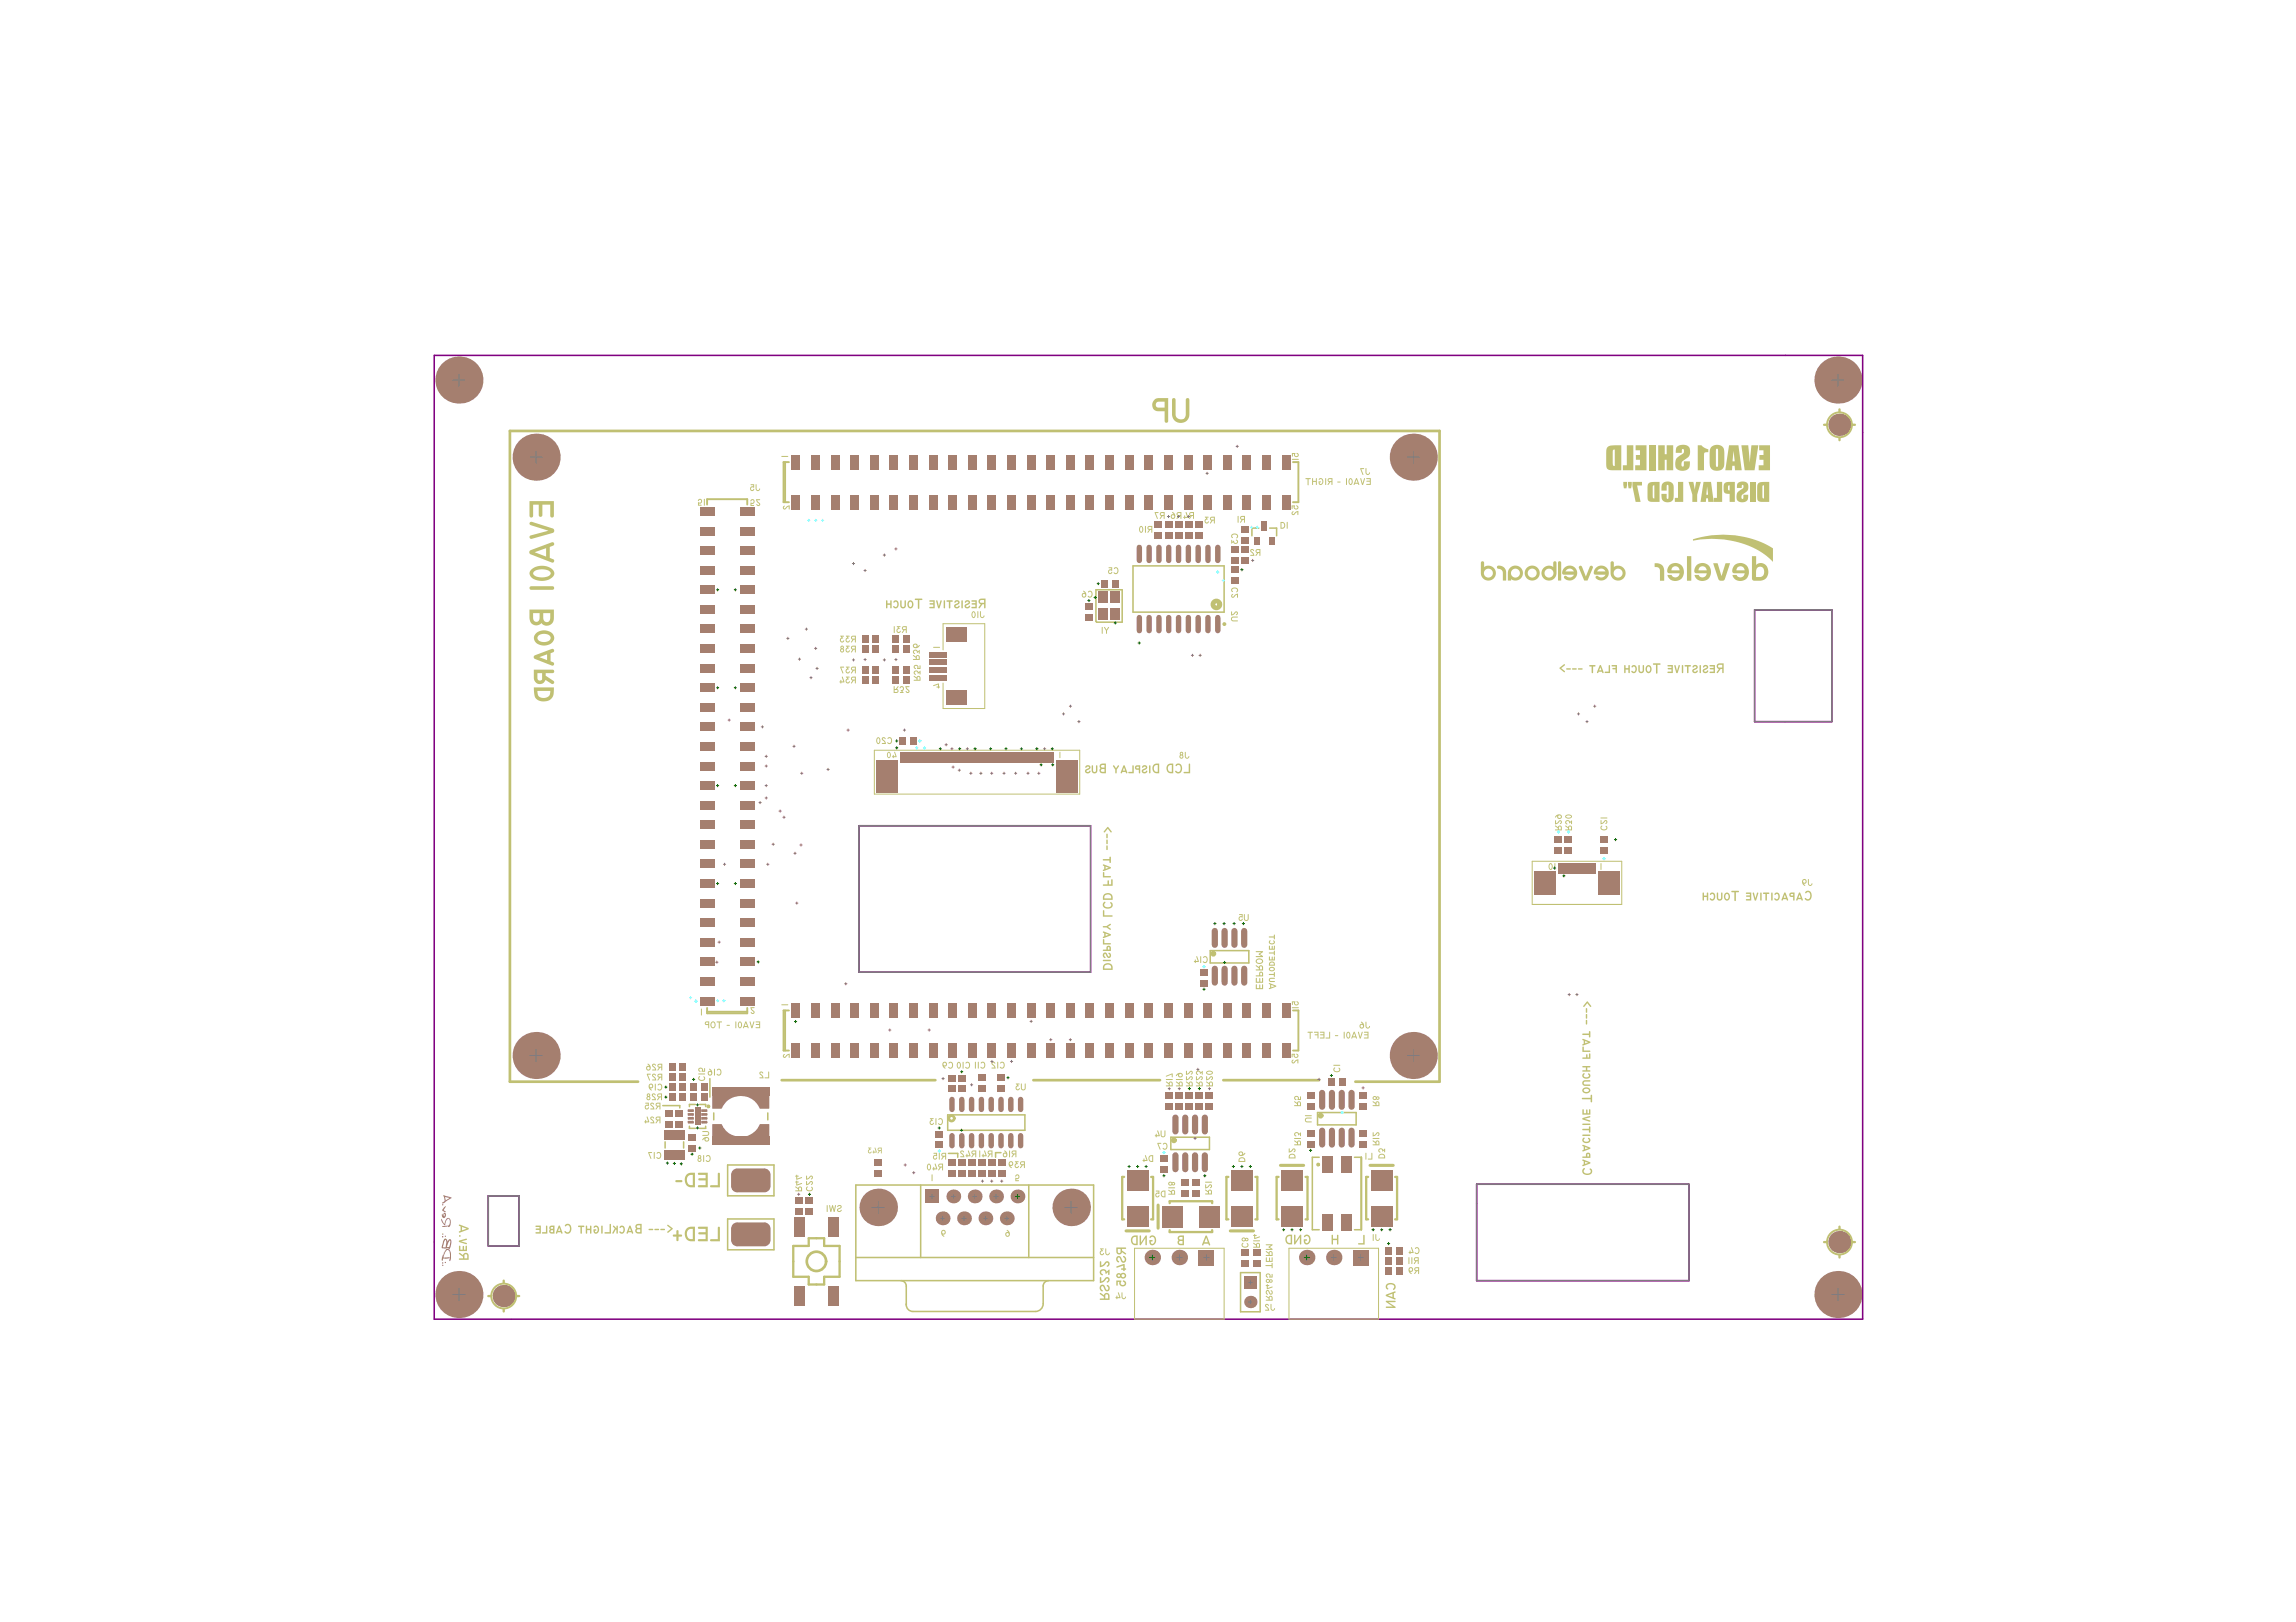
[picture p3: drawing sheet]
<svg xmlns="http://www.w3.org/2000/svg" width="297mm" height="210mm" viewBox="0 0 297 210" stroke-linecap="round" stroke-linejoin="round" font-family="sans-serif">
<g fill="#a57f6f">
<path d="M92.2 141.7h3.6v.1a2.63 2.63 0 0 0-2.4 1.7h-1.3z"/>
<path d="M92.2 145.5h1.2a2.58 2.58 0 0 0 2.4 1.6v.1h-3.6z"/>
<path d="M95.8 141.7h3.7v1.8h-1.2a2.6 2.6 0 0 0-2.5-1.7z"/>
<path d="M95.8 147.1a2.66 2.66 0 0 0 2.5-1.6h1.2v1.7h-3.7z"/>
</g>
<path d="M227 78.9h10v14.5h-10zM111.1 106.9h30v18.9h-30zM63.2 154.8h4v6.4h-4zM191 153.3h27.5v12.4h-27.5z" fill="none" stroke="#808080" stroke-width=".13"/>
<g fill="#a57f6f">
<path d="M57.1 157.7l.4 .7 .3-.7 .2-.1 .2 .1 .1 .5-.1 .5-.8 .1-.2-.1 .9-.1 .1-.4-.1-.4-.1-.1-.2 .1-.3 .8-.3-.4z"/>
<path d="M57.6 156.1h.1l-.1 .1-.2 .4 .3 .2-.1 .1-.4-.3z"/>
<path d="M57.5 163.4a.1 .1 0 0 0 .2 0 .1 .1 0 0 0-.2 0zM57.2 163.4a.1 .1 0 0 0 .2 0 .1 .1 0 0 0-.2 0z"/>
<path d="M57.7 161.7l-.5 .8-.1 .6h.2v-.2l.9-.1-.1 .3 .1 .1 .1-.4v-.8l-.2-.3zM57.5 162l-.1 .2zM57.8 161.8h.1l.3 .2v.8l-.8-.1z"/>
<path d="M57.5 160.4l-.2 .3-.1 .8h.8l.1 .2 .3-.7-.1-.6h-.2l-.2 .3-.2-.4zM58.2 160.5v.3a.47 .47 0 0 1-.2 .6h-.2zM57.6 160.5l.1 .2v.7h-.4l.1-.4z"/>
<path d="M57.5 160a.1 .1 0 0 0 .2 0 .1 .1 0 0 0-.2 0zM57.2 160a.1 .1 0 0 0 .2 0 .1 .1 0 0 0-.2 0z"/>
<path d="M57.2 157.1v.3l.1 .2h.2l.2-.2v-.3l-.1-.1h-.2l-.1 .4zM57.5 157.1l.1 .1-.1 .2z"/>
<path d="M57.4 154.7l.1 .7-.3 .3 .1 .1 .3-.2 .8-.6zM57.6 154.9l.6 .1-.5 .3z"/>
<path d="M89.7 143.8h.1zM89.7 143.8h.1l-.1 .1z"/>
<path d="M89.7 143.6v.1zM89.7 143.6l.1 .1h-.1z"/>
<path d="M89 143.7h.1zM89 143.6h.1v.1h-.1z"/>
<path d="M89.1 143.8v.1zM89 143.8h.1v.1z"/>
<path d="M89.7 144.3h.1zM89.7 144.3h.1l-.1 .1z"/>
<path d="M89.7 144v.2zM89.7 144l.1 .2h-.1z"/>
<path d="M89 144.2h.1zM89 144.1l.1-.1v.2h-.1z"/>
<path d="M89.1 144.3v.1zM89 144.3h.1v.1z"/>
<path d="M89.7 144.8h.1zM89.7 144.8h.1l-.1 .1z"/>
<path d="M89.7 144.5v.2zM89.7 144.5l.1 .2h-.1z"/>
<path d="M89 144.7h.1zM89 144.6l.1-.1v.2h-.1z"/>
<path d="M89.1 144.8v.1zM89 144.8h.1v.1z"/>
<path d="M91.4 144.8h.1zM91.4 144.8h.1l-.1 .1z"/>
<path d="M91.4 144.5v.2zM91.4 144.5l.1 .2h-.1z"/>
<path d="M90.7 144.7h.1zM90.7 144.6l.1-.1v.2h-.1z"/>
<path d="M90.8 144.8v.1zM90.7 144.8h.1v.1z"/>
<path d="M91.4 144.3h.1zM91.4 144.3h.1l-.1 .1z"/>
<path d="M91.4 144v.2zM91.4 144l.1 .2h-.1z"/>
<path d="M90.7 144.2h.1zM90.7 144.1l.1-.1v.2h-.1z"/>
<path d="M90.8 144.3v.1zM90.7 144.3h.1v.1z"/>
<path d="M91.4 143.8h.1zM91.4 143.8h.1l-.1 .1z"/>
<path d="M91.4 143.6v.1zM91.4 143.6l.1 .1h-.1z"/>
<path d="M90.7 143.7h.1zM90.7 143.6h.1v.1h-.1z"/>
<path d="M90.8 143.8v.1zM90.7 143.8h.1v.1z"/>
<path d="M89.7 145.3h.1zM89.7 145.3h.1l-.1 .1z"/>
<path d="M89.7 145v.2zM89.7 145l.1 .2h-.1z"/>
<path d="M89 145.2h.1zM89 145.1l.1-.1v.2h-.1z"/>
<path d="M89.1 145.3v.1zM89 145.3h.1v.1z"/>
<path d="M91.4 145.3h.1zM91.4 145.3h.1l-.1 .1z"/>
<path d="M91.4 145v.2zM91.4 145l.1 .2h-.1z"/>
<path d="M90.7 145.2h.1zM90.7 145.1l.1-.1v.2h-.1z"/>
<path d="M90.8 145.3v.1zM90.7 145.3h.1v.1z"/>
<circle cx="57.3" cy="163.7" r=".09"/>
<circle cx="57.3" cy="159.7" r=".09"/>
<circle cx="57.3" cy="155.9" r=".09"/>
<circle cx="161.8" cy="168.5" r=".8"/>
<circle cx="127.5" cy="157.7" r=".89"/>
<circle cx="123.3" cy="154.8" r=".89"/>
<circle cx="131.6" cy="154.8" r=".89"/>
<circle cx="124.7" cy="157.7" r=".89"/>
<circle cx="69.4" cy="136.6" r="3"/>
<circle cx="126.1" cy="154.8" r=".89"/>
<circle cx="152.6" cy="162.7" r="1"/>
<circle cx="149.1" cy="162.7" r="1"/>
<circle cx="169.1" cy="162.7" r="1"/>
<circle cx="172.6" cy="162.7" r="1"/>
<circle cx="182.8" cy="136.6" r="3"/>
<circle cx="69.4" cy="59.2" r="3"/>
<circle cx="182.8" cy="59.2" r="3"/>
<circle cx="122" cy="157.7" r=".89"/>
<circle cx="130.3" cy="157.7" r=".89"/>
<circle cx="128.9" cy="154.8" r=".89"/>
<circle cx="237.8" cy="167.5" r="3"/>
<circle cx="237.8" cy="49.2" r="3"/>
<circle cx="113.6" cy="156.2" r="2.43"/>
<circle cx="138.6" cy="156.2" r="2.43"/>
<circle cx="59.4" cy="167.5" r="3"/>
<circle cx="59.4" cy="49.2" r="3"/>
</g>
<g fill="#a57f6f">
<path d="M161 165.2h1.6v1.6h-1.6z" fill-rule="evenodd"/>
<path d="M155.1 161.7h2v2h-2z" fill-rule="evenodd"/>
<path d="M175 161.7h2v2h-2z" fill-rule="evenodd"/>
<path d="M119.7 153.9h1.8v1.8h-1.8z" fill-rule="evenodd"/>
<path d="M86 143.6h1v.9h-1z" fill-rule="evenodd"/>
<path d="M86.5 141.5h.9v1h-.9z" fill-rule="evenodd"/>
<path d="M86.5 137.6h.9v1h-.9z" fill-rule="evenodd"/>
<path d="M89 143.7l.1-.1h.6l.1 .2-.1 .1h-.6z" fill-rule="evenodd"/>
<path d="M89 144.2l.1-.2h.6l.1 .3-.1 .1h-.6z" fill-rule="evenodd"/>
<path d="M89 144.7l.1-.2h.6l.1 .3-.1 .1h-.6z" fill-rule="evenodd"/>
<path d="M87.9 141.5h.9v1h-.9z" fill-rule="evenodd"/>
<path d="M87.9 137.6h.9v1h-.9z" fill-rule="evenodd"/>
<path d="M90.7 144.7l.1-.2h.6l.1 .3-.1 .1h-.6z" fill-rule="evenodd"/>
<path d="M90.7 144.2l.1-.2h.6l.1 .3-.1 .1h-.6z" fill-rule="evenodd"/>
<path d="M90.7 143.7l.1-.1h.6l.1 .2-.1 .1h-.6z" fill-rule="evenodd"/>
<path d="M90.7 141.5h.9v1h-.9z" fill-rule="evenodd"/>
<path d="M102.8 156.3h1v.9h-1z" fill-rule="evenodd"/>
<path d="M102.4 135h1.1v1.9h-1.1z" fill-rule="evenodd"/>
<path d="M102.4 64h1.1v1.9h-1.1z" fill-rule="evenodd"/>
<path d="M104.2 156.3h1v.9h-1z" fill-rule="evenodd"/>
<path d="M104.9 135h1.2v1.9h-1.2z" fill-rule="evenodd"/>
<path d="M104.9 64h1.2v1.9h-1.2z" fill-rule="evenodd"/>
<path d="M113.1 151.4h1v.9h-1z" fill-rule="evenodd"/>
<path d="M113.1 150h1v.9h-1z" fill-rule="evenodd"/>
<path d="M112.5 135h1.2v1.9h-1.2z" fill-rule="evenodd"/>
<path d="M112.5 64h1.2v1.9h-1.2z" fill-rule="evenodd"/>
<path d="M115.1 135h1.1v1.9h-1.1z" fill-rule="evenodd"/>
<path d="M115.1 64h1.1v1.9h-1.1z" fill-rule="evenodd"/>
<path d="M116.4 95.4h.9v1h-.9z" fill-rule="evenodd"/>
<path d="M121 147.7h1v.9h-1z" fill-rule="evenodd"/>
<path d="M122.6 151.4h1v.9h-1z" fill-rule="evenodd"/>
<path d="M122.6 150h1v.9h-1z" fill-rule="evenodd"/>
<path d="M122.6 139.1h1v.9h-1z" fill-rule="evenodd"/>
<path d="M122.7 135h1.1v1.9h-1.1z" fill-rule="evenodd"/>
<path d="M122.7 64h1.1v1.9h-1.1z" fill-rule="evenodd"/>
<path d="M125.2 151.4h1v.9h-1z" fill-rule="evenodd"/>
<path d="M125.2 150h1v.9h-1z" fill-rule="evenodd"/>
<path d="M125.2 135h1.1v1.9h-1.1z" fill-rule="evenodd"/>
<path d="M125.2 64h1.1v1.9h-1.1z" fill-rule="evenodd"/>
<path d="M126.5 151.4h1v.9h-1z" fill-rule="evenodd"/>
<path d="M126.5 150h1v.9h-1z" fill-rule="evenodd"/>
<path d="M126.5 139h1v.9h-1z" fill-rule="evenodd"/>
<path d="M129.1 151.4h1v.9h-1z" fill-rule="evenodd"/>
<path d="M129.1 150h1v.9h-1z" fill-rule="evenodd"/>
<path d="M129 139h1v.9h-1z" fill-rule="evenodd"/>
<path d="M132.8 135h1.2v1.9h-1.2z" fill-rule="evenodd"/>
<path d="M132.8 64h1.2v1.9h-1.2z" fill-rule="evenodd"/>
<path d="M135.4 135h1.1v1.9h-1.1z" fill-rule="evenodd"/>
<path d="M135.4 64h1.1v1.9h-1.1z" fill-rule="evenodd"/>
<path d="M143 135h1.1v1.9h-1.1z" fill-rule="evenodd"/>
<path d="M143.8 75h.9v1h-.9z" fill-rule="evenodd"/>
<path d="M143 64h1.1v1.9h-1.1z" fill-rule="evenodd"/>
<path d="M145.5 135h1.1v1.9h-1.1z" fill-rule="evenodd"/>
<path d="M145.5 64h1.1v1.9h-1.1z" fill-rule="evenodd"/>
<path d="M149.4 68.8h1v.9h-1z" fill-rule="evenodd"/>
<path d="M153.4 141.3h1v.9h-1z" fill-rule="evenodd"/>
<path d="M153.1 135h1.2v1.9h-1.2z" fill-rule="evenodd"/>
<path d="M153.3 68.8h1v.9h-1z" fill-rule="evenodd"/>
<path d="M153.1 64h1.2v1.9h-1.2z" fill-rule="evenodd"/>
<path d="M156 141.3h1v.9h-1z" fill-rule="evenodd"/>
<path d="M155.7 135h1.1v1.9h-1.1z" fill-rule="evenodd"/>
<path d="M155.3 125.4h1v.9h-1z" fill-rule="evenodd"/>
<path d="M155.7 64h1.1v1.9h-1.1z" fill-rule="evenodd"/>
<path d="M159.3 74.7h1v.9h-1z" fill-rule="evenodd"/>
<path d="M159.3 72.1h1v.9h-1z" fill-rule="evenodd"/>
<path d="M159.3 73.3h1v.9h-1z" fill-rule="evenodd"/>
<path d="M159.3 70.7h1v.9h-1z" fill-rule="evenodd"/>
<path d="M162.1 161.7h1v.9h-1z" fill-rule="evenodd"/>
<path d="M163.3 135h1.1v1.9h-1.1z" fill-rule="evenodd"/>
<path d="M163.3 64h1.1v1.9h-1.1z" fill-rule="evenodd"/>
<path d="M165.8 135h1.1v1.9h-1.1z" fill-rule="evenodd"/>
<path d="M165.8 64h1.1v1.9h-1.1z" fill-rule="evenodd"/>
<path d="M171.8 139.5h.9v1h-.9z" fill-rule="evenodd"/>
<path d="M173.2 139.5h.9v1h-.9z" fill-rule="evenodd"/>
<path d="M175.8 147.6h1v.9h-1z" fill-rule="evenodd"/>
<path d="M175.8 146.2h1v.9h-1z" fill-rule="evenodd"/>
<path d="M175.8 141.3h1v.9h-1z" fill-rule="evenodd"/>
<path d="M202.4 109.6h1v.9h-1z" fill-rule="evenodd"/>
<path d="M86 145h1v.9h-1z" fill-rule="evenodd"/>
<path d="M86.5 140.2h.9v1h-.9z" fill-rule="evenodd"/>
<path d="M86.5 138.9h.9v1h-.9z" fill-rule="evenodd"/>
<path d="M89 145.2l.1-.2h.6l.1 .3-.1 .1h-.6z" fill-rule="evenodd"/>
<path d="M87.9 140.2h.9v1h-.9z" fill-rule="evenodd"/>
<path d="M87.9 138.9h.9v1h-.9z" fill-rule="evenodd"/>
<path d="M90.7 140.2h.9v1h-.9z" fill-rule="evenodd"/>
<path d="M89.9 143.4h.7v2.2h-.7z" fill-rule="evenodd"/>
<path d="M90.7 145.2l.1-.2h.6l.1 .3-.1 .1h-.6z" fill-rule="evenodd"/>
<path d="M102.7 166.5h1.3v2.5h-1.3z" fill-rule="evenodd"/>
<path d="M102.7 157.5h1.3v2.5h-1.3z" fill-rule="evenodd"/>
<path d="M102.8 154.9h1v.9h-1z" fill-rule="evenodd"/>
<path d="M102.4 58.9h1.1v1.9h-1.1z" fill-rule="evenodd"/>
<path d="M104.2 154.9h1v.9h-1z" fill-rule="evenodd"/>
<path d="M104.9 58.9h1.2v1.9h-1.2z" fill-rule="evenodd"/>
<path d="M112.9 83.5h.9v1h-.9z" fill-rule="evenodd"/>
<path d="M112.9 86.2h.9v1h-.9z" fill-rule="evenodd"/>
<path d="M112.9 87.5h.9v1h-.9z" fill-rule="evenodd"/>
<path d="M112.9 82.2h.9v1h-.9z" fill-rule="evenodd"/>
<path d="M112.5 58.9h1.2v1.9h-1.2z" fill-rule="evenodd"/>
<path d="M115.5 86.2h.9v1h-.9z" fill-rule="evenodd"/>
<path d="M115.5 87.5h.9v1h-.9z" fill-rule="evenodd"/>
<path d="M115.5 83.5h.9v1h-.9z" fill-rule="evenodd"/>
<path d="M115.5 82.2h.9v1h-.9z" fill-rule="evenodd"/>
<path d="M115.1 58.9h1.1v1.9h-1.1z" fill-rule="evenodd"/>
<path d="M116.9 86.2h.9v1h-.9z" fill-rule="evenodd"/>
<path d="M116.9 87.5h.9v1h-.9z" fill-rule="evenodd"/>
<path d="M116.9 83.5h.9v1h-.9z" fill-rule="evenodd"/>
<path d="M116.9 82.2h.9v1h-.9z" fill-rule="evenodd"/>
<path d="M121 146.3h1v.9h-1z" fill-rule="evenodd"/>
</g>
<path d="M123.2 147v1.3" fill="none" stroke="#a57f6f" stroke-width=".7"/>
<path d="M122.6 140.5h1v.9h-1z" fill-rule="evenodd" fill="#a57f6f"/>
<path d="M123.2 142.3v1.3" fill="none" stroke="#a57f6f" stroke-width=".7"/>
<path d="M122.7 58.9h1.1v1.9h-1.1z" fill-rule="evenodd" fill="#a57f6f"/>
<path d="M125.7 142.3v1.3M125.7 147v1.3" fill="none" stroke="#a57f6f" stroke-width=".7"/>
<path d="M125.2 58.9h1.1v1.9h-1.1z" fill-rule="evenodd" fill="#a57f6f"/>
<path d="M127 147v1.3" fill="none" stroke="#a57f6f" stroke-width=".7"/>
<path d="M126.5 140.4h1v.9h-1z" fill-rule="evenodd" fill="#a57f6f"/>
<path d="M127 142.3v1.3M129.5 147v1.3" fill="none" stroke="#a57f6f" stroke-width=".7"/>
<path d="M129 140.4h1v.9h-1z" fill-rule="evenodd" fill="#a57f6f"/>
<path d="M129.5 142.3v1.3M132 142.3v1.3M132 147v1.3" fill="none" stroke="#a57f6f" stroke-width=".7"/>
<g fill="#a57f6f">
<path d="M132.8 58.9h1.2v1.9h-1.2z" fill-rule="evenodd"/>
<path d="M135.4 58.9h1.1v1.9h-1.1z" fill-rule="evenodd"/>
<path d="M143 58.9h1.1v1.9h-1.1z" fill-rule="evenodd"/>
<path d="M145.5 58.9h1.1v1.9h-1.1z" fill-rule="evenodd"/>
</g>
<path d="M147.4 70.8v1.7M149.9 70.8v1.7" fill="none" stroke="#a57f6f" stroke-width=".7"/>
<path d="M149.4 67.4h1v.9h-1z" fill-rule="evenodd" fill="#a57f6f"/>
<path d="M152.1 149.5v1.8M153.3 149.5v1.8" fill="none" stroke="#a57f6f" stroke-width=".8"/>
<path d="M151.2 70.8v1.7M152.5 70.8v1.7" fill="none" stroke="#a57f6f" stroke-width=".7"/>
<path d="M153.4 142.7h1v.9h-1z" fill-rule="evenodd" fill="#a57f6f"/>
<path d="M153.7 70.8v1.7" fill="none" stroke="#a57f6f" stroke-width=".7"/>
<g fill="#a57f6f">
<path d="M153.3 67.4h1v.9h-1z" fill-rule="evenodd"/>
<path d="M153.1 58.9h1.2v1.9h-1.2z" fill-rule="evenodd"/>
</g>
<path d="M155.9 149.5v1.8" fill="none" stroke="#a57f6f" stroke-width=".8"/>
<g fill="#a57f6f">
<path d="M156 142.7h1v.9h-1z" fill-rule="evenodd"/>
<path d="M155.3 126.8h1v.9h-1z" fill-rule="evenodd"/>
</g>
<path d="M156.3 70.8v1.7" fill="none" stroke="#a57f6f" stroke-width=".7"/>
<path d="M155.7 58.9h1.1v1.9h-1.1z" fill-rule="evenodd" fill="#a57f6f"/>
<path d="M158.4 125.4v1.8M159.7 125.4v1.8" fill="none" stroke="#a57f6f" stroke-width=".8"/>
<path d="M157.5 70.8v1.7" fill="none" stroke="#a57f6f" stroke-width=".7"/>
<g fill="#a57f6f">
<path d="M162.1 163.1h1v.9h-1z" fill-rule="evenodd"/>
<path d="M162.2 69.6h.8v1h-.8z" fill-rule="evenodd"/>
<path d="M164.1 69.6h.8v1h-.8z" fill-rule="evenodd"/>
<path d="M163.2 67.4h.7v1.2h-.7z" fill-rule="evenodd"/>
<path d="M163.3 58.9h1.1v1.9h-1.1z" fill-rule="evenodd"/>
<path d="M165.8 58.9h1.1v1.9h-1.1z" fill-rule="evenodd"/>
</g>
<path d="M172.3 141.4v1.8" fill="none" stroke="#a57f6f" stroke-width=".8"/>
<g fill="#a57f6f">
<path d="M173.6 157.1h1.3v2.1h-1.3z" fill-rule="evenodd"/>
<path d="M173.6 149.7h1.3v2.1h-1.3z" fill-rule="evenodd"/>
</g>
<path d="M173.6 141.4v1.8" fill="none" stroke="#a57f6f" stroke-width=".8"/>
<g fill="#a57f6f">
<path d="M175.8 142.7h1v.9h-1z" fill-rule="evenodd"/>
<path d="M203.1 111.7h.4v1.3h-.4z" fill-rule="evenodd"/>
<path d="M202.6 111.7h.4v1.3h-.4z" fill-rule="evenodd"/>
<path d="M202.1 111.7h.4v1.3h-.4z" fill-rule="evenodd"/>
<path d="M201.6 111.7h.4v1.3h-.4z" fill-rule="evenodd"/>
<path d="M202.4 108.2h1v.9h-1z" fill-rule="evenodd"/>
<path d="M205.1 111.7h.4v1.3h-.4z" fill-rule="evenodd"/>
<path d="M204.6 111.7h.4v1.3h-.4z" fill-rule="evenodd"/>
<path d="M204.1 111.7h.4v1.3h-.4z" fill-rule="evenodd"/>
<path d="M203.6 111.7h.4v1.3h-.4z" fill-rule="evenodd"/>
<path d="M206.1 111.7h.4v1.3h-.4z" fill-rule="evenodd"/>
<path d="M102.4 129.8h1.1v1.9h-1.1z" fill-rule="evenodd"/>
<path d="M104.9 129.8h1.2v1.9h-1.2z" fill-rule="evenodd"/>
<path d="M112.5 129.8h1.2v1.9h-1.2z" fill-rule="evenodd"/>
<path d="M115.1 129.8h1.1v1.9h-1.1z" fill-rule="evenodd"/>
<path d="M116.5 97.3h.4v1.3h-.4z" fill-rule="evenodd"/>
<path d="M117 97.3h.4v1.3h-.4z" fill-rule="evenodd"/>
<path d="M117.5 97.3h.4v1.3h-.4z" fill-rule="evenodd"/>
<path d="M118 97.3h.4v1.3h-.4z" fill-rule="evenodd"/>
<path d="M118.5 97.3h.4v1.3h-.4z" fill-rule="evenodd"/>
<path d="M119 97.3h.4v1.3h-.4z" fill-rule="evenodd"/>
<path d="M119.5 97.3h.4v1.3h-.4z" fill-rule="evenodd"/>
<path d="M120 97.3h.4v1.3h-.4z" fill-rule="evenodd"/>
<path d="M120.5 97.3h.4v1.3h-.4z" fill-rule="evenodd"/>
<path d="M121 97.3h.4v1.3h-.4z" fill-rule="evenodd"/>
<path d="M121.5 97.3h.4v1.3h-.4z" fill-rule="evenodd"/>
<path d="M122 97.3h.4v1.3h-.4z" fill-rule="evenodd"/>
<path d="M122.7 129.8h1.1v1.9h-1.1z" fill-rule="evenodd"/>
<path d="M122.5 97.3h.4v1.3h-.4z" fill-rule="evenodd"/>
<path d="M123 97.3h.4v1.3h-.4z" fill-rule="evenodd"/>
<path d="M123.5 97.3h.4v1.3h-.4z" fill-rule="evenodd"/>
<path d="M124 97.3h.4v1.3h-.4z" fill-rule="evenodd"/>
<path d="M125.2 129.8h1.1v1.9h-1.1z" fill-rule="evenodd"/>
<path d="M124.5 97.3h.4v1.3h-.4z" fill-rule="evenodd"/>
<path d="M125 97.3h.4v1.3h-.4z" fill-rule="evenodd"/>
<path d="M125.5 97.3h.4v1.3h-.4z" fill-rule="evenodd"/>
<path d="M126 97.3h.4v1.3h-.4z" fill-rule="evenodd"/>
<path d="M126.5 97.3h.4v1.3h-.4z" fill-rule="evenodd"/>
<path d="M127 97.3h.4v1.3h-.4z" fill-rule="evenodd"/>
<path d="M127.5 97.3h.3v1.3h-.3z" fill-rule="evenodd"/>
<path d="M127.9 97.3h.4v1.3h-.4z" fill-rule="evenodd"/>
<path d="M128.9 97.3h.4v1.3h-.4z" fill-rule="evenodd"/>
<path d="M129.4 97.3h.4v1.3h-.4z" fill-rule="evenodd"/>
<path d="M129.9 97.3h.4v1.3h-.4z" fill-rule="evenodd"/>
<path d="M130.9 97.3h.4v1.3h-.4z" fill-rule="evenodd"/>
<path d="M131.4 97.3h.4v1.3h-.4z" fill-rule="evenodd"/>
<path d="M131.9 97.3h.4v1.3h-.4z" fill-rule="evenodd"/>
<path d="M132.8 129.8h1.2v1.9h-1.2z" fill-rule="evenodd"/>
<path d="M132.9 97.3h.4v1.3h-.4z" fill-rule="evenodd"/>
<path d="M133.4 97.3h.4v1.3h-.4z" fill-rule="evenodd"/>
<path d="M133.9 97.3h.4v1.3h-.4z" fill-rule="evenodd"/>
<path d="M135.4 129.8h1.1v1.9h-1.1z" fill-rule="evenodd"/>
<path d="M134.9 97.3h.4v1.3h-.4z" fill-rule="evenodd"/>
<path d="M135.4 97.3h.4v1.3h-.4z" fill-rule="evenodd"/>
<path d="M135.9 97.3h.4v1.3h-.4z" fill-rule="evenodd"/>
<path d="M143 129.8h1.1v1.9h-1.1z" fill-rule="evenodd"/>
<path d="M145.5 129.8h1.1v1.9h-1.1z" fill-rule="evenodd"/>
</g>
<path d="M147.4 79.9v1.7M149.9 79.9v1.7M151.2 79.9v1.7M152.5 79.9v1.7" fill="none" stroke="#a57f6f" stroke-width=".7"/>
<path d="M152.1 144.6v1.8" fill="none" stroke="#a57f6f" stroke-width=".8"/>
<path d="M153.1 129.8h1.2v1.9h-1.2z" fill-rule="evenodd" fill="#a57f6f"/>
<path d="M153.3 144.6v1.8" fill="none" stroke="#a57f6f" stroke-width=".8"/>
<path d="M153.7 79.9v1.7" fill="none" stroke="#a57f6f" stroke-width=".7"/>
<path d="M155.7 129.8h1.1v1.9h-1.1z" fill-rule="evenodd" fill="#a57f6f"/>
<path d="M158.4 120.5v1.8M159.7 120.5v1.8M155.9 144.6v1.8" fill="none" stroke="#a57f6f" stroke-width=".8"/>
<path d="M156.3 79.9v1.7M157.5 79.9v1.7" fill="none" stroke="#a57f6f" stroke-width=".7"/>
<g fill="#a57f6f">
<path d="M163.3 129.8h1.1v1.9h-1.1z" fill-rule="evenodd"/>
<path d="M165.8 129.8h1.1v1.9h-1.1z" fill-rule="evenodd"/>
</g>
<path d="M172.3 146.3v1.8M173.6 146.3v1.8" fill="none" stroke="#a57f6f" stroke-width=".8"/>
<g fill="#a57f6f">
<path d="M87.3 143.6h1v.9h-1z" fill-rule="evenodd"/>
<path d="M89 148.1h1v.9h-1z" fill-rule="evenodd"/>
<path d="M89.3 141.5h.9v1h-.9z" fill-rule="evenodd"/>
<path d="M90.5 129h1.9v1.1h-1.9z" fill-rule="evenodd"/>
<path d="M90.5 121.4h1.9v1.1h-1.9z" fill-rule="evenodd"/>
<path d="M90.5 118.9h1.9v1.1h-1.9z" fill-rule="evenodd"/>
<path d="M90.5 111.2h1.9v1.2h-1.9z" fill-rule="evenodd"/>
<path d="M90.5 108.7h1.9v1.1h-1.9z" fill-rule="evenodd"/>
<path d="M90.5 101.1h1.9v1.1h-1.9z" fill-rule="evenodd"/>
<path d="M90.5 98.6h1.9v1.1h-1.9z" fill-rule="evenodd"/>
<path d="M90.5 91h1.9v1.1h-1.9z" fill-rule="evenodd"/>
<path d="M90.5 88.4h1.9v1.2h-1.9z" fill-rule="evenodd"/>
<path d="M90.5 80.8h1.9v1.1h-1.9z" fill-rule="evenodd"/>
<path d="M90.5 78.3h1.9v1.1h-1.9z" fill-rule="evenodd"/>
<path d="M90.5 70.7h1.9v1.1h-1.9z" fill-rule="evenodd"/>
<path d="M90.5 68.2h1.9v1.1h-1.9z" fill-rule="evenodd"/>
<path d="M110 135h1.1v1.9h-1.1z" fill-rule="evenodd"/>
<path d="M107.5 135h1.1v1.9h-1.1z" fill-rule="evenodd"/>
<path d="M110 64h1.1v1.9h-1.1z" fill-rule="evenodd"/>
<path d="M107.5 64h1.1v1.9h-1.1z" fill-rule="evenodd"/>
<path d="M117.6 135h1.1v1.9h-1.1z" fill-rule="evenodd"/>
<path d="M120.2 135h1.1v1.9h-1.1z" fill-rule="evenodd"/>
<path d="M117.8 95.4h.9v1h-.9z" fill-rule="evenodd"/>
<path d="M117.6 64h1.1v1.9h-1.1z" fill-rule="evenodd"/>
<path d="M120.2 64h1.1v1.9h-1.1z" fill-rule="evenodd"/>
<path d="M123.9 151.4h1v.9h-1z" fill-rule="evenodd"/>
<path d="M127.8 151.4h1v.9h-1z" fill-rule="evenodd"/>
<path d="M123.9 150h1v.9h-1z" fill-rule="evenodd"/>
<path d="M127.8 150h1v.9h-1z" fill-rule="evenodd"/>
<path d="M123.9 139.1h1v.9h-1z" fill-rule="evenodd"/>
<path d="M127.8 135h1.1v1.9h-1.1z" fill-rule="evenodd"/>
<path d="M127.8 64h1.1v1.9h-1.1z" fill-rule="evenodd"/>
<path d="M130.3 135h1.1v1.9h-1.1z" fill-rule="evenodd"/>
<path d="M130.3 64h1.1v1.9h-1.1z" fill-rule="evenodd"/>
<path d="M140.5 135h1.1v1.9h-1.1z" fill-rule="evenodd"/>
<path d="M137.9 135h1.1v1.9h-1.1z" fill-rule="evenodd"/>
<path d="M143.7 78.8h1.2v1.5h-1.2z" fill-rule="evenodd"/>
<path d="M142.1 78.8h1.2v1.5h-1.2z" fill-rule="evenodd"/>
<path d="M143.7 76.6h1.2v1.5h-1.2z" fill-rule="evenodd"/>
<path d="M142.1 76.6h1.2v1.5h-1.2z" fill-rule="evenodd"/>
<path d="M142.4 75h.9v1h-.9z" fill-rule="evenodd"/>
<path d="M140.5 64h1.1v1.9h-1.1z" fill-rule="evenodd"/>
<path d="M137.9 64h1.1v1.9h-1.1z" fill-rule="evenodd"/>
<path d="M152.8 154h1v.9h-1z" fill-rule="evenodd"/>
<path d="M150.1 149.5h1v.9h-1z" fill-rule="evenodd"/>
<path d="M150.8 141.3h1v.9h-1z" fill-rule="evenodd"/>
<path d="M152.1 141.3h1v.9h-1z" fill-rule="evenodd"/>
<path d="M150.6 135h1.1v1.9h-1.1z" fill-rule="evenodd"/>
<path d="M148.1 135h1.1v1.9h-1.1z" fill-rule="evenodd"/>
<path d="M150.7 68.8h1v.9h-1z" fill-rule="evenodd"/>
<path d="M152 68.8h1v.9h-1z" fill-rule="evenodd"/>
<path d="M150.6 64h1.1v1.9h-1.1z" fill-rule="evenodd"/>
<path d="M148.1 64h1.1v1.9h-1.1z" fill-rule="evenodd"/>
<path d="M160.6 161.7h1v.9h-1z" fill-rule="evenodd"/>
<path d="M154.2 154h1v.9h-1z" fill-rule="evenodd"/>
<path d="M154.7 141.3h1v.9h-1z" fill-rule="evenodd"/>
<path d="M160.8 135h1.1v1.9h-1.1z" fill-rule="evenodd"/>
<path d="M158.2 135h1.1v1.9h-1.1z" fill-rule="evenodd"/>
<path d="M160.6 72.1h1v.9h-1z" fill-rule="evenodd"/>
<path d="M160.6 70.7h1v.9h-1z" fill-rule="evenodd"/>
<path d="M154.6 68.8h1v.9h-1z" fill-rule="evenodd"/>
<path d="M160.6 68.1h1v.9h-1z" fill-rule="evenodd"/>
<path d="M160.8 64h1.1v1.9h-1.1z" fill-rule="evenodd"/>
<path d="M158.2 64h1.1v1.9h-1.1z" fill-rule="evenodd"/>
<path d="M169.1 147.6h1v.9h-1z" fill-rule="evenodd"/>
<path d="M169.1 146.2h1v.9h-1z" fill-rule="evenodd"/>
<path d="M169.1 141.3h1v.9h-1z" fill-rule="evenodd"/>
<path d="M180.6 163.9h.9v1h-.9z" fill-rule="evenodd"/>
<path d="M179.2 163.9h.9v1h-.9z" fill-rule="evenodd"/>
<path d="M180.6 161.3h.9v1h-.9z" fill-rule="evenodd"/>
<path d="M179.2 161.3h.9v1h-.9z" fill-rule="evenodd"/>
<path d="M201.1 109.6h1v.9h-1z" fill-rule="evenodd"/>
<path d="M207 109.6h1v.9h-1z" fill-rule="evenodd"/>
<path d="M85.9 146.2h2.7v1.2h-2.7z" fill-rule="evenodd"/>
<path d="M85.9 148.9h2.7v1.2h-2.7z" fill-rule="evenodd"/>
<path d="M87.3 145h1v.9h-1z" fill-rule="evenodd"/>
<path d="M89 146.7h1v.9h-1z" fill-rule="evenodd"/>
<path d="M89.3 140.2h.9v1h-.9z" fill-rule="evenodd"/>
<path d="M90.5 126.5h1.9v1.1h-1.9z" fill-rule="evenodd"/>
<path d="M90.5 123.9h1.9v1.1h-1.9z" fill-rule="evenodd"/>
<path d="M90.5 116.3h1.9v1.1h-1.9z" fill-rule="evenodd"/>
<path d="M90.5 113.8h1.9v1.1h-1.9z" fill-rule="evenodd"/>
<path d="M90.5 106.2h1.9v1.1h-1.9z" fill-rule="evenodd"/>
<path d="M90.5 103.6h1.9v1.2h-1.9z" fill-rule="evenodd"/>
<path d="M90.5 93.5h1.9v1.1h-1.9z" fill-rule="evenodd"/>
<path d="M90.5 96h1.9v1.2h-1.9z" fill-rule="evenodd"/>
<path d="M90.5 83.4h1.9v1.1h-1.9z" fill-rule="evenodd"/>
<path d="M90.5 85.9h1.9v1.1h-1.9z" fill-rule="evenodd"/>
<path d="M90.5 73.2h1.9v1.1h-1.9z" fill-rule="evenodd"/>
<path d="M90.5 75.8h1.9v1.1h-1.9z" fill-rule="evenodd"/>
<path d="M90.5 65.6h1.9v1.1h-1.9z" fill-rule="evenodd"/>
<path d="M107.2 166.5h1.3v2.5h-1.3z" fill-rule="evenodd"/>
<path d="M107.2 157.5h1.3v2.5h-1.3z" fill-rule="evenodd"/>
<path d="M111.5 83.5h.9v1h-.9z" fill-rule="evenodd"/>
<path d="M111.5 86.2h.9v1h-.9z" fill-rule="evenodd"/>
<path d="M111.5 87.5h.9v1h-.9z" fill-rule="evenodd"/>
<path d="M111.5 82.2h.9v1h-.9z" fill-rule="evenodd"/>
<path d="M107.5 58.9h1.1v1.9h-1.1z" fill-rule="evenodd"/>
<path d="M110 58.9h1.1v1.9h-1.1z" fill-rule="evenodd"/>
<path d="M113.3 98.4h2.8v4.2h-2.8z" fill-rule="evenodd"/>
<path d="M117.6 58.9h1.1v1.9h-1.1z" fill-rule="evenodd"/>
<path d="M120.2 58.9h1.1v1.9h-1.1z" fill-rule="evenodd"/>
</g>
<path d="M124.4 147v1.3M128.2 147v1.3" fill="none" stroke="#a57f6f" stroke-width=".7"/>
<path d="M123.9 140.5h1v.9h-1z" fill-rule="evenodd" fill="#a57f6f"/>
<path d="M124.4 142.3v1.3M128.2 142.3v1.3" fill="none" stroke="#a57f6f" stroke-width=".7"/>
<g fill="#a57f6f">
<path d="M122.5 89.3h2.7v1.9h-2.7z" fill-rule="evenodd"/>
<path d="M127.8 58.9h1.1v1.9h-1.1z" fill-rule="evenodd"/>
</g>
<path d="M130.8 142.3v1.3M130.8 147v1.3" fill="none" stroke="#a57f6f" stroke-width=".7"/>
<g fill="#a57f6f">
<path d="M130.3 58.9h1.1v1.9h-1.1z" fill-rule="evenodd"/>
<path d="M140.4 79.5h1v.9h-1z" fill-rule="evenodd"/>
<path d="M140.4 78.1h1v.9h-1z" fill-rule="evenodd"/>
<path d="M140.5 58.9h1.1v1.9h-1.1z" fill-rule="evenodd"/>
<path d="M137.9 58.9h1.1v1.9h-1.1z" fill-rule="evenodd"/>
<path d="M150.4 156h2.7v2.9h-2.7z" fill-rule="evenodd"/>
<path d="M145.8 156h2.8v2.7h-2.8z" fill-rule="evenodd"/>
<path d="M152.8 152.6h1v.9h-1z" fill-rule="evenodd"/>
<path d="M150.1 150.9h1v.9h-1z" fill-rule="evenodd"/>
<path d="M145.8 151.4h2.8v2.7h-2.8z" fill-rule="evenodd"/>
<path d="M150.8 142.7h1v.9h-1z" fill-rule="evenodd"/>
<path d="M152.1 142.7h1v.9h-1z" fill-rule="evenodd"/>
</g>
<path d="M148.7 70.8v1.7" fill="none" stroke="#a57f6f" stroke-width=".7"/>
<g fill="#a57f6f">
<path d="M150.7 67.4h1v.9h-1z" fill-rule="evenodd"/>
<path d="M152 67.4h1v.9h-1z" fill-rule="evenodd"/>
<path d="M150.6 58.9h1.1v1.9h-1.1z" fill-rule="evenodd"/>
<path d="M148.1 58.9h1.1v1.9h-1.1z" fill-rule="evenodd"/>
<path d="M160.6 163.1h1v.9h-1z" fill-rule="evenodd"/>
<path d="M155.1 156h2.7v2.9h-2.7z" fill-rule="evenodd"/>
</g>
<path d="M154.6 149.5v1.8" fill="none" stroke="#a57f6f" stroke-width=".8"/>
<g fill="#a57f6f">
<path d="M154.2 152.6h1v.9h-1z" fill-rule="evenodd"/>
<path d="M154.7 142.7h1v.9h-1z" fill-rule="evenodd"/>
</g>
<path d="M157.2 125.4v1.8M161 125.4v1.8" fill="none" stroke="#a57f6f" stroke-width=".8"/>
<path d="M155 70.8v1.7" fill="none" stroke="#a57f6f" stroke-width=".7"/>
<g fill="#a57f6f">
<path d="M154.6 67.4h1v.9h-1z" fill-rule="evenodd"/>
<path d="M160.6 69.5h1v.9h-1z" fill-rule="evenodd"/>
<path d="M160.8 58.9h1.1v1.9h-1.1z" fill-rule="evenodd"/>
<path d="M158.2 58.9h1.1v1.9h-1.1z" fill-rule="evenodd"/>
<path d="M165.7 156h2.9v2.7h-2.9z" fill-rule="evenodd"/>
<path d="M165.7 151.4h2.9v2.7h-2.9z" fill-rule="evenodd"/>
<path d="M169.1 142.7h1v.9h-1z" fill-rule="evenodd"/>
<path d="M171 157.1h1.3v2.1h-1.3z" fill-rule="evenodd"/>
<path d="M171 149.7h1.3v2.1h-1.3z" fill-rule="evenodd"/>
</g>
<path d="M171 141.4v1.8M174.9 141.4v1.8" fill="none" stroke="#a57f6f" stroke-width=".8"/>
<g fill="#a57f6f">
<path d="M180.6 162.6h.9v1h-.9z" fill-rule="evenodd"/>
<path d="M179.2 162.6h.9v1h-.9z" fill-rule="evenodd"/>
<path d="M201.1 108.2h1v.9h-1z" fill-rule="evenodd"/>
<path d="M205.6 111.7h.4v1.3h-.4z" fill-rule="evenodd"/>
<path d="M207 108.2h1v.9h-1z" fill-rule="evenodd"/>
<path d="M107.5 129.8h1.1v1.9h-1.1z" fill-rule="evenodd"/>
<path d="M110 129.8h1.1v1.9h-1.1z" fill-rule="evenodd"/>
<path d="M117.6 129.8h1.1v1.9h-1.1z" fill-rule="evenodd"/>
<path d="M120.2 129.8h1.1v1.9h-1.1z" fill-rule="evenodd"/>
<path d="M127.8 129.8h1.1v1.9h-1.1z" fill-rule="evenodd"/>
<path d="M128.4 97.3h.4v1.3h-.4z" fill-rule="evenodd"/>
<path d="M122.5 81.2h2.7v1.9h-2.7z" fill-rule="evenodd"/>
<path d="M130.3 129.8h1.1v1.9h-1.1z" fill-rule="evenodd"/>
<path d="M130.4 97.3h.4v1.3h-.4z" fill-rule="evenodd"/>
<path d="M132.4 97.3h.4v1.3h-.4z" fill-rule="evenodd"/>
<path d="M134.4 97.3h.4v1.3h-.4z" fill-rule="evenodd"/>
<path d="M140.5 129.8h1.1v1.9h-1.1z" fill-rule="evenodd"/>
<path d="M137.9 129.8h1.1v1.9h-1.1z" fill-rule="evenodd"/>
<path d="M150.6 129.8h1.1v1.9h-1.1z" fill-rule="evenodd"/>
<path d="M148.1 129.8h1.1v1.9h-1.1z" fill-rule="evenodd"/>
</g>
<g fill="#a57f6f">
<circle cx="238" cy="160.7" r="1.45"/>
<circle cx="238" cy="55" r="1.45"/>
</g>
<path d="M148.7 79.9v1.7" fill="none" stroke="#a57f6f" stroke-width=".7"/>
<g fill="#a57f6f">
<path d="M160.8 129.8h1.1v1.9h-1.1z" fill-rule="evenodd"/>
<path d="M158.2 129.8h1.1v1.9h-1.1z" fill-rule="evenodd"/>
</g>
<path d="M157.2 120.5v1.8M161 120.5v1.8M154.6 144.6v1.8M171 146.3v1.8M174.9 146.3v1.8" fill="none" stroke="#a57f6f" stroke-width=".8"/>
<path d="M155 79.9v1.7" fill="none" stroke="#a57f6f" stroke-width=".7"/>
<g fill="#a57f6f">
<path d="M198.4 112.8h2.8v3.1h-2.8z" fill-rule="evenodd"/>
<path d="M206.8 112.8h2.8v3.1h-2.8z" fill-rule="evenodd"/>
<path d="M95.7 129h1.9v1.1h-1.9z" fill-rule="evenodd"/>
<path d="M95.7 121.4h1.9v1.1h-1.9z" fill-rule="evenodd"/>
<path d="M95.7 118.9h1.9v1.1h-1.9z" fill-rule="evenodd"/>
<path d="M95.7 111.2h1.9v1.2h-1.9z" fill-rule="evenodd"/>
<path d="M95.7 108.7h1.9v1.1h-1.9z" fill-rule="evenodd"/>
<path d="M95.7 101.1h1.9v1.1h-1.9z" fill-rule="evenodd"/>
<path d="M95.7 98.6h1.9v1.1h-1.9z" fill-rule="evenodd"/>
<path d="M95.7 91h1.9v1.1h-1.9z" fill-rule="evenodd"/>
<path d="M95.7 88.4h1.9v1.2h-1.9z" fill-rule="evenodd"/>
<path d="M120.3 87.3h2.3v.7h-2.3z" fill-rule="evenodd"/>
<path d="M120.3 86.4h2.3v.7h-2.3z" fill-rule="evenodd"/>
<path d="M120.3 85.4h2.3v.7h-2.3z" fill-rule="evenodd"/>
<path d="M120.3 84.4h2.3v.7h-2.3z" fill-rule="evenodd"/>
<path d="M95.7 80.8h1.9v1.1h-1.9z" fill-rule="evenodd"/>
<path d="M95.7 78.3h1.9v1.1h-1.9z" fill-rule="evenodd"/>
<path d="M95.7 70.7h1.9v1.1h-1.9z" fill-rule="evenodd"/>
<path d="M95.7 68.2h1.9v1.1h-1.9z" fill-rule="evenodd"/>
<path d="M94.6 159l.8-.8h3.5l.8 .8v1.5l-.8 .8h-3.5l-.8-.8z" fill-rule="evenodd"/>
<path d="M95.7 123.9h1.9v1.1h-1.9z" fill-rule="evenodd"/>
<path d="M95.7 126.5h1.9v1.1h-1.9z" fill-rule="evenodd"/>
<path d="M95.7 116.3h1.9v1.1h-1.9z" fill-rule="evenodd"/>
<path d="M95.7 113.8h1.9v1.1h-1.9z" fill-rule="evenodd"/>
<path d="M95.7 106.2h1.9v1.1h-1.9z" fill-rule="evenodd"/>
<path d="M95.7 103.6h1.9v1.2h-1.9z" fill-rule="evenodd"/>
<path d="M95.7 93.5h1.9v1.1h-1.9z" fill-rule="evenodd"/>
<path d="M95.7 96h1.9v1.2h-1.9z" fill-rule="evenodd"/>
<path d="M95.7 83.4h1.9v1.1h-1.9z" fill-rule="evenodd"/>
<path d="M95.7 85.9h1.9v1.1h-1.9z" fill-rule="evenodd"/>
<path d="M95.7 73.2h1.9v1.1h-1.9z" fill-rule="evenodd"/>
<path d="M95.7 75.8h1.9v1.1h-1.9z" fill-rule="evenodd"/>
<path d="M95.7 65.6h1.9v1.1h-1.9z" fill-rule="evenodd"/>
<path d="M136.7 98.4h2.8v4.2h-2.8z" fill-rule="evenodd"/>
<path d="M177.3 156h2.9v2.7h-2.9z" fill-rule="evenodd"/>
<path d="M159.2 156h2.9v2.7h-2.9z" fill-rule="evenodd"/>
<path d="M177.3 151.4h2.9v2.7h-2.9z" fill-rule="evenodd"/>
<path d="M159.2 151.4h2.9v2.7h-2.9z" fill-rule="evenodd"/>
<path d="M94.6 152l.8-.8h3.5l.8 .8v1.5l-.8 .8h-3.5l-.8-.8z" fill-rule="evenodd"/>
<path d="M92.1 147.1h7.4v1.1h-7.4z" fill-rule="evenodd"/>
<path d="M92.1 140.8h7.4v1h-7.4z" fill-rule="evenodd"/>
</g>
<g fill="#a57f6f">
<path d="M94.6 159h.8zM94.8 158.4l.6-.2v.8h-.8z"/>
<path d="M95.4 160.5v.8zM94.6 160.5h.8v.8a.8 .8 0 0 1-.8-.8z"/>
<path d="M98.9 160.5h.8zM98.9 160.5h.8a.8 .8 0 0 1-.8 .8z"/>
<path d="M98.9 158.2v.8zM98.9 158.2a.8 .8 0 0 1 .8 .8h-.8z"/>
<path d="M94.6 152h.8zM94.8 151.4l.6-.2v.8h-.8z"/>
<path d="M95.4 153.5v.8zM94.6 153.5h.8v.8a.8 .8 0 0 1-.8-.8z"/>
<path d="M98.9 153.5h.8zM98.9 153.5h.8a.8 .8 0 0 1-.8 .8z"/>
<path d="M98.9 151.2v.8zM98.9 151.2a.8 .8 0 0 1 .8 .8h-.8z"/>
<circle cx="65.2" cy="167.7" r="1.45"/>
</g>
<path d="M227 78.9h10v14.5h-10zM111.1 106.9h30v18.9h-30zM63.2 154.8h4v6.4h-4zM191 153.3h27.5v12.4h-27.5z" fill="none" stroke="#808080" stroke-width=".13"/>
<path d="M56.2 46h184.8v124.7h-184.8zM227 78.9h10v14.5h-10zM111.1 106.9h30v18.9h-30zM63.2 154.8h4v6.4h-4zM191 153.3h27.5v12.4h-27.5z" fill="none" stroke="#800080" stroke-width=".2"/>
<path d="M219 69.8l2.4-.5 1.5-.1 1.6 .1 2 .4 1.5 .5 1.4 .8v1.7l-1-.9-1-.6-1.2-.6-1.3-.4-1.9-.4-1.5-.1-1.5 .1-1 .2z" fill="#c0c073"/>
<path d="M227 78.9h10v14.5h-10zM111.1 106.9h30v18.9h-30zM63.2 154.8h4v6.4h-4zM191 153.3h27.5v12.4h-27.5z" fill="none" stroke="#808080" stroke-width=".13"/>
<g fill="none" stroke="#c0c073" stroke-width=".3">
<path d="M236 55h.3M238 53v.3M238 56.7v.3M239.7 55h.3M145.4 152.3h-.2v5.5h.2M148.9 152.3h.3v5.5h-.3M151.3 155.7v-.3h5.5v.3M151.3 159.2v.2h5.5v-.2M158.9 152.3h-.2v5.5h.2M162.4 152.3h.3v5.5h-.3M165.4 152.3h-.2v5.5h.2M168.9 152.3h.3v5.5h-.3"/>
<path d="M177 152.3h-.3v5.5h.3M180.5 152.3h.2v5.5h-.2M238 158.7v.3M63.2 167.7h.3M65.2 165.7v.3M65.2 169.4v.3M66.9 167.7h.3M102.6 161.2h2v-1h2v1h2v4h-2v1h-2v-1h-2zM236 160.7h.3M238 162.4v.3M239.7 160.7h.3"/>
</g>
<g fill="none" stroke="#c0c073" stroke-width=".2">
<path d="M141.8 76.3h3.4v4.2h-3.3l-.1-.1zM146.6 73.2h11.8v6h-11.8zM162.9 68.3h-.9v1M164.3 68.3h.9v1M91.8 139.6v2.4M156.6 123h5v1.6h-5zM85.7 143.1h2.2v.3M86 147.8v.8M88.4 147.8v.8M89.2 145.7v.3h.8M90 142.9h-.8v.3M90.5 142.9h.8v.3"/>
<path d="M91.3 145.7v.3h-.8M92.3 144v.9M94.1 150.8h6v4h-6zM94.1 157.7h6v4h-6zM99.3 144v.9M110.7 153.4h30.8v12.3h-30.8zM119.1 153.4v9.3M122.6 144.3h10v2h-10zM122.7 149.3h1.2v.5M129.5 149.2h-.7v.6M133.1 153.4v9.3M151.5 147.2h5v1.6h-5z"/>
<path d="M170.5 144h4.9v1.6h-4.9zM170.7 149.8h-.9v9.3h.9M175.2 149.8h.9v9.3h-.9M110.7 162.7h30.8M117.2 166.4v2.5M118.1 169.7h15.9M135 166.4v2.3M160.5 164.7h2.5v5.1h-2.5z"/>
</g>
<path d="M101.6 59.8v5.2M102.1 59.8h-.7v5.2h.7M167.3 59.8h.7v5.2h-.7M91.5 65.3v-.7h5.2v.7M91.5 130.4v.7h5.2v-.7M91.5 130.9h5.2M101.6 130.8v5.2M102.1 130.8h-.7v5.2h.7M167.3 130.8h.7v5.2h-.7" fill="none" stroke="#c0c073" stroke-width=".25"/>
<path d="M145.7 159.3h3M149.8 155.9v3M159.2 159.3h3M165.7 150.8h3M177.2 150.8h3" fill="none" stroke="#c0c073" stroke-width=".4"/>
<path d="M113.1 97.1h26.6v5.7h-26.6zM122 84.1v-3.4h5.4v11h-5.4v-3.3M198.2 111.5h11.6v5.5h-11.6zM146.8 161.5h11.6v9.2h-11.6zM166.8 161.5h11.5v9.2h-11.5z" fill="none" stroke="#c0c073" stroke-width=".13"/>
<path d="M82.5 140h-16.5v-84.2h120.2v84.2h-10.9M101.1 139.8h19.9M133.7 139.8h16.4M158.3 139.8h12.4" fill="none" stroke="#c0c073" stroke-width=".35"/>
<g fill="#c0c073">
<path d="M91.4 149.5h.3l.2 .2v.4l-.2 .3h-.2l-.2-.2 .1-.1 .3 .1 .1-.2-.1-.3-.1-.1-.2 .1z"/>
<path d="M91 149.5h.1l-.1 .9v-.1z"/>
<path d="M90.4 64.6h.2l.2 .1v.4l-.4 .1v.1h.3v.1h-.4v-.4h.3l.1-.1-.1-.2-.3 .1z"/>
<path d="M91.1 64.6h.1l-.1 .8z"/>
<path d="M101.1 130h.9l-.8 .1z"/>
<path d="M101.1 59l.9 .1h-.9z"/>
<path d="M115.7 97.3h.1l.2 .6-.4 .1v.1l-.2-.2h.1v-.2h.1v.2h.3z"/>
<path d="M120.5 152h.1v.9l-.1-.1z"/>
<path d="M121.5 149.2h.1l-.1 .9v-.1z"/>
<path d="M120.8 149.2h.4v.4h-.2l-.2 .1 .1 .2 .3-.1-.1 .3-.3-.1-.1-.3 .1-.2h.3v-.2h-.3z"/>
<path d="M120.7 88.7l.7-.3 .1 .4 .1 .1-.2 .2v-.1h-.2v-.1l.2-.1v-.2l-.6 .2z"/>
<path d="M120.7 83.7l.9 .1h-.8z"/>
<path d="M131.4 152h.3l.2 .1-.1 .4-.3 .1v.1h.3v.2h-.4v-.5l.2 .1 .2-.2-.2-.2-.2 .2z"/>
<path d="M137.1 97.3h.1l-.1 .8z"/>
<path d="M149.5 154.1h.5v.4h-.3l-.1 .1 .1 .2 .3-.1-.2 .3-.2-.1-.1-.3 .1-.2h.3v-.2h-.3z"/>
<path d="M149.4 66.3h.5l-.1 .1h-.3l.3 .7h-.1z"/>
<path d="M153.4 66.3h.1l.2 .7h-.4v.2l-.2-.2 .1-.1v-.2h.1v.2h.3z"/>
<path d="M167.1 129.6h.5l-.1 .3 .2 .1 .2-.1-.2-.3h.1l.2 .1v.2l-.1 .2h-.3l-.2-.2v-.2h-.1v.3h-.1z"/>
<path d="M167.1 130.4h.9l-.8 .1z"/>
<path d="M167.1 58.6h.5l-.1 .3 .2 .1 .2-.1-.2-.2 .1-.1 .2 .1v.3l-.1 .1h-.3l-.2-.1v-.3h-.1v.3l-.1 .1z"/>
<path d="M167.2 59.4h.8l-.8 .1z"/>
<path d="M172.3 159.8l.1 .1 .1 .4h.5v-.5h.1v1.2h-.1v-.5h-.5l-.1 .5h-.1z"/>
<path d="M176.4 159.8l.1 .1v1.2h-.8l.1-.2h.6z"/>
<path d="M177.9 159.7h.2v.7l.2 .1 .1-.2h.1l-.2 .3h-.2l-.1-.2z"/>
<path d="M177.6 159.7l.1 .1v.8l-.1-.1z"/>
<path d="M201.1 111.7l.1 .1v.8l-.1-.1z"/>
<path d="M207.1 111.7l.1 .1-.1 .8v-.1z"/>
<path d="M85.1 140.3l.3-.1 .2 .2 .1 .4-.3 .3h-.2l-.2-.1 .1-.1 .3 .1 .1-.3v-.3h-.2l-.2 .1z"/>
<path d="M84.7 140.3h.1v.8h-.1z"/>
<path d="M90.9 146.4h.7l.1 .2v.2l-.2 .2h-.6v-.1h.6l.1-.2-.1-.2h-.6z"/>
<path d="M90.4 139.3h.2l-.1 .2 .1 .2h.4l.1-.4 .1 .1v.3l-.3 .2-.4-.1-.2-.2z"/>
<path d="M90.3 138.9l.9 .1h-.8z"/>
<path d="M90.4 138.2h.4l.1 .1v.3h.2v-.3l.1-.1v.5h-.4v-.3l-.1-.1-.2 .1 .1 .2-.1 .1-.2-.2z"/>
<path d="M90.7 130.5l.1 .1v.8h-.1z"/>
<path d="M97.1 130.3l.5 .1v.1h-.4l.4 .4-.1 .3h-.2l-.2-.1 .1-.1 .2 .1 .1-.1-.3-.3z"/>
<path d="M99.4 138.7h.1v.8h-.5v-.1h.4z"/>
<path d="M98.3 138.7h.2l.2 .1v.1l-.2-.1-.1 .1 .3 .3 .1 .3h-.5v-.1h.3l-.3-.4z"/>
<path d="M102.9 152.9l.2-.1v.1h.2v.1h-.2v.3l.6-.2 .1 .1-.7 .2-.1-.4h-.1z"/>
<path d="M102.9 152.2l.2-.2v.1l.2 .1v.1h-.2v.2l.6-.2 .1 .1-.7 .3-.1-.4h-.1z"/>
<path d="M104.4 153.6h.1l-.1 .3 .3 .1 .3-.1-.1-.3h.1l.2 .1-.1 .3-.3 .2-.4-.1-.1-.3z"/>
<path d="M104.3 152.9h.1v.3l.5-.4 .2 .1 .1 .3-.3 .1 .1-.2-.1-.1-.3 .3-.3 .1z"/>
<path d="M104.3 152.2h.1v.3l.5-.4 .2 .1 .1 .3-.3 .1 .1-.2-.1-.1-.3 .3-.3 .1z"/>
<path d="M113.2 148.5h.1l.1 .6-.3 .1-.1 .1-.1-.2 .1-.2h.1v.1h.2z"/>
<path d="M112.3 148.5h.4l-.2 .1 .1 .2-.2 .2 .1 .2 .3-.2-.2 .2-.2 .1-.1-.2v-.2l.2-.2z"/>
<path d="M127.3 148.9h.1l.3 .7h-.4l-.1 .2-.2-.2 .1-.1v-.2h.1l.1 .2h.2z"/>
<path d="M126.7 148.9h.1v.9l-.1-.1z"/>
<path d="M144.2 73.5l.2-.1 .3 .2v.4l-.2 .3h-.3l-.1-.2 .3 .1 .2-.3-.1-.3-.2-.1-.1 .1z"/>
<path d="M143.4 73.4h.5v.5l-.3-.1-.1 .1 .1 .3 .3-.2-.2 .3-.3-.1v-.2l.1-.3h.3v-.2h-.4z"/>
<path d="M150.2 146.3h.1v.7l.2 .1 .1-.1v-.7h.2v.6l-.2 .2-.2 .1-.2-.2z"/>
<path d="M149.7 146.3h.1l.2 .7h-.3l-.1 .2-.2-.2 .1-.1v-.2h.1l.1 .2h.2z"/>
<path d="M153.4 139.3h.2v.4l.5-.4 .2 .1v.2l-.2 .2 .1-.3-.1-.1-.3 .3-.4 .1z"/>
<path d="M153.4 138.6h.2v.4l.5-.4 .2 .1v.2l-.2 .2 .1-.3-.1-.1-.3 .3-.4 .1z"/>
<path d="M159.3 79.9l.8-.1v.1h-.6l-.1 .2 .1 .2h.6v.1h-.7l-.1-.3z"/>
<path d="M159.3 79.1l.1 .1v.3l.5-.4 .2 .1v.2l-.2 .2 .1-.2-.1-.2-.3 .3-.3 .2z"/>
<path d="M159.4 76.1l.3-.1 .3 .1 .2 .2v.2l-.2 .1v-.3l-.4-.1-.2 .1 .1 .3h-.1l-.1-.2z"/>
<path d="M159.4 76.9h.1l-.1 .2 .1 .1 .3-.3 .4-.1v.5h-.2v-.3l-.4 .3h-.2l-.1-.2z"/>
<path d="M159.4 69.1l.3-.1 .3 .1 .2 .2v.2l-.2 .2v-.4l-.4-.1-.2 .1 .1 .3h-.1l-.1-.2z"/>
<path d="M159.3 69.9h.1v.2l.2-.1 .1 .2 .2 .1 .1-.2-.1-.2 .1-.1 .1 .2 .1 .2-.3 .2-.2-.1-.2-.1-.2 .2z"/>
<path d="M162.1 160.5l.9 .1h-.8z"/>
<path d="M162.1 159.8l.2-.1 .1 .1h.2v.1h-.2v.3l.5-.2 .1 .1-.7 .2v-.4h-.2z"/>
<path d="M164.4 168.8h.1v.6l.2 .1 .2-.2h.1l-.3 .3h-.2l-.1-.2z"/>
<path d="M163.7 168.8l.2-.1 .2 .2v.1l-.2-.1-.1 .1 .3 .3 .1 .3h-.5v-.1h.4l-.4-.5z"/>
<path d="M166.5 67.6h.1l-.1 .8z"/>
<path d="M167.4 147.3h.9l-.8 .1z"/>
<path d="M167.5 146.6l.3-.1 .3 .2 .2-.2v.5h-.1v-.2l-.2 .1-.1-.2-.2-.1-.1 .2 .1 .2h-.1l-.2-.2z"/>
<path d="M167.5 141.9l.4-.1 .1 .2v.2h.2v-.3h.1v.5l-.4-.1v-.2l-.2-.2-.1 .1 .1 .3h-.1l-.2-.2z"/>
<path d="M167.1 136.4h.4v.2l.2 .2 .1-.1-.1-.3h.1l.2 .1v.2l-.2 .2h-.2l-.2-.2v-.2h-.2v.3h-.1z"/>
<path d="M167.2 137.2l.1-.1-.1 .3 .1 .1 .3-.3 .4-.1v.5h-.1l-.1-.4-.4 .4h-.2l-.1-.2z"/>
<path d="M167.1 65.4h.4v.3l.2 .1 .1-.1-.1-.2 .1-.1 .2 .1v.3l-.2 .1h-.2l-.2-.1v-.3h-.2v.3l-.1 .1z"/>
<path d="M167.2 66.2h.1l-.1 .2 .1 .1 .3-.3 .4-.1v.5h-.1l-.1-.3-.4 .3h-.2l-.1-.1z"/>
<path d="M178.4 148.7l.3-.1 .2 .2 .3-.2v.5h-.1v-.2l-.2 .1-.1-.2-.2-.1-.1 .1 .1 .3h-.1l-.2-.2z"/>
<path d="M177.6 147.3h.9l-.9 .1z"/>
<path d="M177.6 146.5l.1 .1v.3l.5-.4 .2 .1 .1 .3-.3 .1 .1-.2-.1-.1-.3 .3-.3 .1z"/>
<path d="M179.4 166.2l.5-.2 .4 .1 .2 .3v.3l-.3 .2 .1-.5-.2-.2h-.3l-.3 .2v.2l.1 .2-.1 .1-.2-.3z"/>
<path d="M179.3 168.4l1.2-.1v.2h-.9l.9 .6 .1 .1h-1.3l.1-.1h.8l-.9-.6z"/>
<path d="M151.1 153.7h.9l-.8 .1z"/>
<path d="M155.9 153.3h.1v.3l.6-.3 .2 .1v.2l-.2 .1 .1-.2-.1-.1-.3 .3-.4 .1z"/>
<path d="M155.9 152.9l.9 .1-.8 .1z"/>
<path d="M163.8 167h.3l.3 .4 .1-.2-.1-.2h.1l.1 .2v.2l-.3 .1-.3-.4-.1 .2 .1 .2h-.1l-.2-.2z"/>
<path d="M163.8 166.3l.1-.1 .1 .1h.2v.1h-.2v.3l.6-.2v.1l-.7 .2v-.4h-.1z"/>
<path d="M163.8 164.9l.4-.1 .2 .2v.2h.1v-.3h.1v.4h-.4v-.2l-.1-.2-.2 .1 .2 .3h-.2l-.1-.2z"/>
<path d="M163.7 163.7h.8v-.2l.1-.1v.7h-.1v-.3h-.7z"/>
<path d="M163.8 162.7l.1 .1v.4h.3v-.5l.1 .5h.2v-.4l.1-.1v.6h-.8z"/>
<path d="M163.8 161h.8v.1l-.3 .3 .3 .2v.1h-.8v-.1h.6l-.3-.2 .3-.2h-.6z"/>
<path d="M202.6 106.2l.3-.1 .2 .3 .3-.2v.4h-.1l-.1-.2-.2 .2v-.3h-.2l-.2 .1 .2 .2-.2 .1-.1-.2z"/>
<path d="M84.4 141.6l.2-.1 .2 .1v.2l-.2-.2-.1 .1 .3 .3 .1 .4-.6-.1 .1-.1h.3l-.4-.4z"/>
<path d="M84.4 137.7h.3l.1 .1v.1l-.2-.1-.1 .1 .3 .3 .1 .3h-.5v-.1h.3l-.3-.4z"/>
<path d="M101.3 136.5l.2-.1-.1 .3 .1 .1 .3-.3 .4-.1v.5h-.2v-.4l-.4 .4h-.2l-.1-.2z"/>
<path d="M101.3 65.5h.2l-.1 .2 .1 .1 .3-.3 .4-.1v.5h-.2v-.4l-.4 .4h-.2l-.1-.2z"/>
<path d="M97.2 64.7l.2-.1 .2 .1-.1 .4-.3 .1v.2h.3v.1h-.4v-.5l.3 .1 .1-.2-.1-.2-.3 .2z"/>
<path d="M97.8 64.6h.5v.1h-.3l.3 .5-.1 .3h-.2l-.1-.2v-.1l.2 .2 .1-.2-.3-.3z"/>
<path d="M108.4 156l.3-.1 .2 .2-.1 .2-.4 .3 .2 .1 .3-.1-.2 .2h-.2l-.2-.1v-.3l.5-.2-.2-.1-.3 .1z"/>
<path d="M107.3 156h.1l.1 .6 .2-.6h.1l.1 .6 .1-.6h.1l-.1 .8h-.2l-.1-.6-.1 .6h-.2z"/>
<path d="M107 156h.1l-.1 .8h-.1z"/>
<path d="M114.9 95.5l.3-.1 .2 .2v.4l-.2 .3h-.3l-.1-.2v-.1l.3 .2 .2-.3-.1-.3-.1-.1-.2 .1z"/>
<path d="M114.1 95.5l.3-.1 .2 .1-.1 .2-.2-.2-.1 .1 .3 .3 .1 .4-.5-.1v-.1h.4l-.4-.4z"/>
<path d="M116.5 88.9l.2-.1 .2 .1v.4l-.2 .1 .2 .3-.5-.1h.1l.2-.1-.2-.2h.3v-.2l-.1-.2-.3 .2z"/>
<path d="M117.1 88.8h.6l-.1 .1h-.3l.4 .5-.1 .3h-.3l-.1-.2v-.1l.2 .2 .1-.2-.3-.3z"/>
<path d="M116 81l.5 .1v.1h-.3l.2 .2-.3 .2 .1 .2 .3-.2-.1 .3h-.2l-.2-.2v-.2l.2-.2z"/>
<path d="M115.6 81l.2 .1-.1 .8h-.1z"/>
<path d="M122.8 137.5l.2-.1 .3 .2v.4l-.2 .3h-.3l-.1-.2 .3 .1 .2-.3-.1-.3-.2-.1-.1 .1z"/>
<path d="M125 137.5l.2-.1 .3 .2v.4l-.2 .3h-.3l-.1-.2 .3 .1 .2-.3-.1-.3-.2-.1-.1 .1z"/>
<path d="M124.6 137.4l.1 .1-.1 .8-.1-.1z"/>
<path d="M126.9 137.5l.3-.1 .2 .2v.4l-.2 .3h-.2l-.2-.2 .1-.1 .3 .2 .1-.3v-.3l-.2-.1-.2 .1z"/>
<path d="M126.5 137.4l.1 .1v.8l-.1-.1z"/>
<path d="M126.1 137.4l.2 .1-.1 .8-.1-.1z"/>
<path d="M126.8 79.1h.1l.1 .7 .1 .1 .2-.2h.1l-.2 .3h-.2l-.2-.2z"/>
<path d="M126.5 79.1l.1 .1-.1 .8-.1-.1z"/>
<path d="M131.3 150.3h.5v.1h-.3l.2 .2-.3 .2 .1 .2 .3-.1-.1 .2h-.3l-.1-.1v-.3l.2-.2z"/>
<path d="M143 161.6h.1l.1 .7h.1l.2-.2h.1l-.2 .3h-.2l-.2-.1z"/>
<path d="M142.3 161.6h.5v.1h-.3l.2 .2-.3 .2 .1 .2 .3-.1-.1 .2h-.3l-.1-.1v-.3l.2-.2z"/>
<path d="M142.8 81.1h.1l.3 .4 .2-.4 .1 .1-.3 .4v.4z"/>
<path d="M142.6 81.1l.1 .1-.1 .8h-.1z"/>
<path d="M140.8 76.5l.3-.1 .2 .2v.5l-.2 .2h-.2l-.2-.1 .1-.1 .3 .1 .1-.2-.1-.4h-.1l-.2 .1z"/>
<path d="M148.8 160l.4-.1 .3 .3v.6l-.3 .3h-.2l-.2-.1-.1-.5h.4v.1l-.2 .1v.2l.2 .1 .3-.3v-.4l-.3-.2-.3 .1z"/>
<path d="M147.5 159.9l.1 .1v.8l.6-.9h.1v1.2h-.1v-.9l-.6 .9h-.1z"/>
<path d="M148.1 149.5h.1l.3 .7h-.4l-.1 .2-.2-.2 .1-.1 .1-.2h.1v.2h.2z"/>
<path d="M150.5 148l.3-.1 .2 .2v.4l-.2 .3h-.2l-.2-.2 .1-.1 .3 .1 .1-.2-.1-.3-.1-.1-.2 .1z"/>
<path d="M149.7 147.9h.5v.1h-.3l.2 .8h-.1z"/>
<path d="M153.3 97.3h.1l.1 .7 .1 .1 .2-.2h.1l-.2 .3h-.2l-.2-.2z"/>
<path d="M155.7 123.8l.3-.1 .2 .2v.4l-.2 .3h-.2l-.2-.1 .1-.1 .3 .1 .1-.3-.1-.3h-.1l-.2 .1z"/>
<path d="M155.3 123.8h.1l-.1 .8z"/>
<path d="M154.8 123.8h.1l.2 .7h-.4l-.1 .1-.1-.2h.1v-.2h.1v.2h.3z"/>
<path d="M160.1 66.8h.1v.9l-.1-.1z"/>
<path d="M155.9 66.9h.5l-.1 .1h-.2l.2 .2-.3 .2 .1 .2 .3-.1-.2 .2h-.2l-.1-.1v-.3l.2-.2z"/>
<path d="M168.8 159.9l.4-.1 .3 .3v.6l-.4 .3h-.1l-.2-.1-.1-.5h.4v.1l-.2 .1v.2l.2 .1 .2-.3v-.4l-.2-.2-.4 .1z"/>
<path d="M167.4 159.8l.2 .1v.8l.6-.9h.1v1.2h-.1v-.9l-.6 .9h-.2z"/>
<path d="M177.4 149.2h.1v.9h-.5v-.2h.4z"/>
<path d="M176.7 149.2h.1l-.1 .9-.1-.1z"/>
<path d="M172.6 138.2h.1v.3l.2 .1 .3-.1v-.3h.1l.1 .1-.1 .3-.3 .2-.4-.1-.1-.3z"/>
<path d="M172.5 137.8l.9 .1h-.8z"/>
<path d="M176.7 60.6h.1v.7h.2l.1-.2 .1 .1-.2 .3-.2-.1-.1-.1z"/>
<path d="M176 60.6h.5l-.1 .1h-.3l.3 .8-.1-.1z"/>
<path d="M183.1 161.5l.3-.1 .2 .2v.4l-.2 .3h-.2l-.2-.2 .1-.1 .3 .2 .1-.3-.1-.3-.1-.1-.2 .1z"/>
<path d="M182.6 161.4h.1l.2 .7-.4 .1-.1 .1-.2-.2 .2-.1v-.2l.1 .1v.1h.2z"/>
<path d="M233.9 113.8h.1l.1 .7h.2l.1-.2h.1l-.2 .3h-.2l-.2-.1z"/>
<path d="M85 149.2l.3-.1 .2 .2v.4l-.2 .3h-.2l-.2-.2 .1-.1 .3 .1 .1-.2-.1-.3-.1-.1-.2 .1z"/>
<path d="M84.6 149.1h.1l-.1 .9v-.1z"/>
<path d="M83.9 149.1h.5l-.1 .1h-.3l.2 .8v-.1z"/>
<path d="M84.2 144.6l.2-.1 .2 .1v.1l-.2-.1-.1 .1 .3 .3 .1 .4-.6-.1 .1-.1h.3l-.4-.4z"/>
<path d="M83.7 144.5h.1l.2 .7h-.4l-.1 .2-.2-.2 .2-.1v-.2h.1v.2h.2z"/>
<path d="M84.2 142.8l.2-.1 .2 .1v.2l-.2-.2-.1 .1 .3 .3 .1 .4-.6-.1 .1-.1h.3l-.4-.4z"/>
<path d="M83.5 142.7h.4v.4h-.2l-.2 .1 .2 .3 .3-.2-.2 .3-.3-.1-.1-.3 .1-.2h.3v-.2h-.3z"/>
<path d="M84.4 139l.3-.1 .1 .2v.1l-.2-.1-.1 .1 .3 .3 .1 .3h-.5v-.1h.3l-.3-.4z"/>
<path d="M83.7 139h.5l-.1 .1h-.3l.3 .7h-.1z"/>
<path d="M92.8 138.4l.3-.1 .2 .2v.4l-.2 .3h-.2l-.2-.2h.1l.3 .1 .1-.3-.1-.3-.1-.1-.2 .1z"/>
<path d="M92.4 138.3l.1 .1-.1 .8v-.1z"/>
<path d="M109.4 82.3h.5v.1h-.3l.2 .2-.3 .2 .1 .2 .3-.1-.1 .2h-.2l-.2-.1v-.3l.2-.2z"/>
<path d="M108.7 82.3h.5v.1h-.3l.2 .2-.3 .2 .1 .2 .3-.1-.1 .2h-.3l-.1-.1v-.3l.2-.2z"/>
<path d="M109.4 87.6h.5v.1h-.3l.2 .2-.3 .2 .1 .2 .3-.1-.1 .2h-.2l-.2-.1v-.3l.2-.2z"/>
<path d="M108.9 87.6h.1l.2 .7h-.4v.2l-.2-.2 .1-.1v-.2h.1v.2h.3z"/>
<path d="M109.4 86.3h.5v.1h-.3l.2 .2-.3 .2 .1 .2 .3-.1-.1 .2h-.2l-.2-.1v-.3l.2-.2z"/>
<path d="M108.7 86.3h.5v.1h-.4l.3 .8-.1-.1z"/>
<path d="M109.4 83.6h.5v.1h-.3l.2 .2-.3 .2 .1 .2 .3-.1-.1 .2h-.2l-.2-.1v-.3l.2-.2z"/>
<path d="M118.3 86.9l.3-.1 .2 .2 .3-.2v.5h-.1v-.3l-.2 .2-.1-.3h-.2l-.2 .1 .2 .3h-.1l-.2-.2z"/>
<path d="M118.3 86.1h.3l.2 .1v.2h.2v-.3h.1v.5h-.5l.1-.3-.2-.1-.2 .1 .2 .2-.1 .1-.2-.2z"/>
<path d="M118.2 84.2l.3-.1 .2 .2 .3-.2v.5h-.1v-.3l-.2 .2-.1-.2-.2-.1-.2 .2 .2 .2h-.1l-.2-.2z"/>
<path d="M125.2 148.9h.1l.3 .7h-.4l-.1 .2-.2-.2 .1-.1v-.2h.2v.2h.2z"/>
<path d="M124.3 148.9h.2l.2 .1v.1l-.2-.1-.1 .1 .3 .3 .1 .4-.6-.1 .1-.1h.3l-.4-.4z"/>
<path d="M130.6 148.9h.1l-.1 .9-.1-.1z"/>
<path d="M132.1 140.2l.1 .1v.6l.2 .1 .1-.1 .1-.6 .1-.1v.6l-.1 .3h-.3l-.2-.1z"/>
<path d="M131.4 140.2h.5v.1h-.3l.2 .2-.3 .2 .1 .3 .3-.2-.1 .3h-.2l-.2-.2v-.3l.2-.1z"/>
<path d="M142.4 166.4l.2-.2 .2 .1 .3 .5 .1 .1 .2-.2-.2-.3 .2-.1 .2 .3-.1 .4-.2 .1h-.2l-.4-.6-.1-.1-.1 .3 .2 .3-.2 .1-.2-.3z"/>
<path d="M142.3 165.3h.2v.5l.7-.5 .3 .1v.3l-.1 .2-.2 .1 .2-.4-.2-.1-.4 .4-.5 .2z"/>
<path d="M142.4 164.4l.5-.1 .3 .3 .3-.3v.6h-.1v-.3l-.3 .2-.2-.3-.2-.1-.2 .1v.2l.2 .3h-.2l-.2-.3z"/>
<path d="M142.3 163.2l.2 .1v.5l.7-.6 .3 .2v.3l-.1 .2h-.2l.2-.4-.2-.1-.4 .4-.5 .2z"/>
<path d="M145.1 167.3h.1l.1 .6 .1 .1 .2-.2h.1l-.2 .3h-.2l-.2-.2z"/>
<path d="M144.6 167.3h.1l.3 .7h-.4l-.1 .1-.2-.2h.1l.1-.2h.1v.2h.2z"/>
<path d="M150.8 139.7h.9l-.8 .1z"/>
<path d="M150.8 139.2l.9-.3v.5h-.1v-.3l-.7 .2z"/>
<path d="M152.1 139.7h.9l-.8 .1z"/>
<path d="M148.1 68.1h.2l-.1 .9-.1-.1z"/>
<path d="M151.7 51.6a.23 .23 0 0 1 .3-.1 .23 .23 0 0 1 .1 .3v1.8a.66 .66 0 0 0 .6 .7 .66 .66 0 0 0 .7-.6v-1.9a.23 .23 0 0 1 .2-.3 .23 .23 0 0 1 .3 .3v2a1.13 1.13 0 0 1-1.3 .9 1.13 1.13 0 0 1-1-1.1v-1.8z"/>
<path d="M160.7 160.9h.2l-.1 .3 .3 .1 .3-.1-.1-.3h.1l.1 .1v.3l-.4 .2-.3-.1-.2-.3z"/>
<path d="M156.1 139.3h.1v.4l.5-.4 .2 .1v.2l-.2 .2 .1-.3-.1-.1-.3 .3-.4 .1z"/>
<path d="M154.7 139.3h.1l.1 .4 .5-.4 .2 .1v.2l-.2 .2 .1-.3-.1-.1-.3 .3-.4 .1z"/>
<path d="M154.8 138.6h.3l.2 .2 .3-.2v.4h-.1v-.2l-.2 .2-.1-.3h-.2l-.1 .1 .1 .2-.1 .1-.2-.2z"/>
<path d="M160.9 118.3h.1l.1 .6 .1 .2 .2-.1v-.7h.1v.6l-.1 .2-.2 .1-.2-.2z"/>
<path d="M160.3 118.3h.5v.4h-.3l-.1 .1 .1 .3 .3-.2-.2 .3-.3-.1-.1-.3 .2-.2h.2v-.2h-.3z"/>
<path d="M166.7 148.6l.2 .1v.3l.5-.4 .2 .1v.2l-.2 .2 .1-.3-.1-.1-.3 .3-.4 .2z"/>
<path d="M168.9 144.7l.2-.1h.6v.2h-.7l-.1 .2 .1 .1h.7v.1h-.7l-.2-.2z"/>
<path d="M168.8 144.3l.9 .1h-.8z"/>
<path d="M162.5 127.4h.1v.5h.3l.1-.5 .1 .1v.4h.2v-.5h.1v.6h-.9z"/>
<path d="M162.5 126.6h.1v.4h.3l.1-.4h.1v.4h.2v-.4h.1v.6h-.9z"/>
<path d="M162.5 123.1h.9v.1l-.4 .3 .4 .2v.1l-.9 .1v-.2h.7l-.4-.2 .4-.3h-.7z"/>
<path d="M176.7 132.2l.1 .1v.6l.2 .1 .1-.2h.1l-.2 .3h-.2l-.1-.2z"/>
<path d="M182.6 162.7l.1 .1v.8l-.1-.1z"/>
<path d="M182.2 162.7l.1 .1v.8l-.1-.1z"/>
<path d="M207.2 106.9h.1l-.1 .3 .3 .1 .3-.1-.1-.3h.1l.1 .1v.3l-.3 .2-.4-.1-.2-.3z"/>
<path d="M207.1 106.2h.1v.3l.5-.4 .2 .1v.3l-.2 .1 .1-.2-.1-.1-.3 .3-.3 .1z"/>
<path d="M207.1 105.8l.8 .1h-.8z"/>
<path d="M59.4 161.2l.2 .1v.4h.3v-.4v-.1l.1 .1v.4h.2v-.4l.2-.1v.7h-1z"/>
<path d="M59.4 160.6l.9-.3 .1 .2-.7 .1 .7 .3v.1h-.1l-.9-.3z"/>
<path d="M68.5 64.8h3.2v1.9a.24 .24 0 0 1-.3 .3 .24 .24 0 0 1-.2-.3v-1.4h-1v1.4a.24 .24 0 0 1-.3 .2 .24 .24 0 0 1-.2-.2v-1.4h-.7v1.4a.24 .24 0 0 1-.3 .3 .24 .24 0 0 1-.2-.3z"/>
<path d="M68.6 67.6l.2-.1 2.8 .9a.31 .31 0 0 1 .1 .3 .31 .31 0 0 1-.2 .3l-2.7 .7h-.2a.22 .22 0 0 1 .1-.4l2.3-.6-2.3-.7a.22 .22 0 0 1-.2-.2 .22 .22 0 0 1 .1-.2z"/>
<path d="M68.6 75.9h.1h2.8a.23 .23 0 0 1 .2 .2 .23 .23 0 0 1-.2 .2h-2.8a.24 .24 0 0 1-.2-.1 .24 .24 0 0 1 .1-.3z"/>
<path d="M144.5 162.6l.2-.1 .2 .1 .3 .5 .2 .1 .1-.3-.2-.3 .1-.1 .3 .3v.4l-.2 .2h-.3l-.3-.6-.2-.1-.1 .3 .2 .3h-.2l-.2-.3z"/>
<path d="M144.4 163.9l1-.3 .1 .5 .2 .1v.1h-.2l-.1 .2-.1-.2h-.2v-.2h.2v-.3l-.8 .3z"/>
<path d="M144.4 165.7h.7l-.1 .4 .2 .2 .3-.1v-.2l-.2-.2 .1-.1 .3 .2v.3l-.2 .2-.4 .1-.3-.3v-.3h-.2v.4l-.1 .1z"/>
<path d="M142.7 124.2h.9l.1 .1-.1 .1h-.8z"/>
<path d="M142.8 123.3h.3l.4 .5 .1-.2-.2-.2 .1-.1 .2 .2v.3l-.2 .2h-.2l-.3-.6-.1 .3 .1 .2-.1 .1-.2-.3z"/>
<path d="M142.7 121.6h.2v.4h.7l.1 .2h-1z"/>
<path d="M142.7 119.9l.4-.1 .6-.3v.2l-.4 .2 .4 .3v.1h-.1l-.4-.3h-.5z"/>
<path d="M142.7 117.8l.2 .1v.5h1v.2h-1.2z"/>
<path d="M142.8 116.7h.1l.1 .1-.1 .3v.1l.4 .2 .4-.1 .1-.3-.2-.2h.2l.1 .2v.4l-.5 .2-.5-.1-.2-.4z"/>
<path d="M142.7 114.5l.6-.1v-.4l.1-.1 .1 .1v.4h.3v-.6h.1v.8h-1.1z"/>
<path d="M142.7 112.9h.2v.5h.7l.1 .1-1 .1z"/>
<path d="M142.7 111.2h.8v-.3h.2v.7h-.2v-.2h-.8z"/>
<path d="M143.1 109.4l.2 .1v.4l-.1 .1-.1-.1z"/>
<path d="M143.1 108.7h.2v.5h-.1h-.1z"/>
<path d="M143.1 107.9l.2 .1v.4l-.1 .1-.1-.1z"/>
<path d="M143.3 107h.1l.4 .6v.1h-.1l-.4-.5-.4 .5h-.1z"/>
<path d="M201.2 106.2h.1v.3l.5-.4 .2 .2 .1 .2-.3 .1 .1-.2-.1-.1-.3 .3-.3 .1z"/>
<path d="M204.9 151.2h.1l-.1 .4 .1 .2 .4 .1 .3-.1 .1-.3-.2-.2 .1-.1 .3 .2-.1 .4-.4 .2h-.6l-.2-.4z"/>
<path d="M204.8 147.3l.1-.1 .1 .1-.1 .3 .3 .2 .3-.2 .1-.1-.2-.2 .2-.1 .1 .2v.3l-.3 .2h-.5l-.2-.3z"/>
<path d="M204.7 146.8h1l.1 .1-.1 .1h-.9z"/>
<path d="M204.7 146.1h.9v-.3h.1v.7h-.1v-.2h-.8z"/>
<path d="M204.7 145.4h1l.1 .1-.1 .1h-.9z"/>
<path d="M204.7 144.7l1-.3v.2l-.7 .2 .7 .2v.1l-.1 .1-.9-.3z"/>
<path d="M204.7 143.6h.2v.5h.3v-.5h.1l.1 .1v.4h.2v-.5h.1l.1 .6h-1.1z"/>
<path d="M204.7 142.1h1.1v-.4h.1l.1 .9h-.2v-.3h-1.1z"/>
<path d="M204.8 139.9l.2-.1h.7v.2h-.7l-.1 .2 .1 .1h.7v.2h-.8l-.2-.3z"/>
<path d="M204.8 138.9h.1h.1l-.1 .3 .1 .1 .3 .1 .3-.1-.2-.3 .2-.1 .1 .2v.2l-.2 .3-.5-.1-.3-.2z"/>
<path d="M204.7 138h1v.1h-.3v.4h.3v.1l-1 .1 .1-.2h.4v-.4h-.4z"/>
<path d="M204.7 136.9l.5-.1v-.3l.1-.1 .1 .1v.3h.2v-.4h.1l.1 .6h-1z"/>
<path d="M204.7 135.5h.2v.4l.8 .1v.1h-1z"/>
<path d="M204.7 133.8l.9-.1v-.2l.1-.1v.8h-.1v-.3h-.8z"/>
<path d="M205.2 132l.1 .1v.4v.1l-.1-.1z"/>
<path d="M205.2 131.2l.1 .1v.5l-.1-.1z"/>
<path d="M205.2 130.5h.1v.5v.1l-.1-.1z"/>
<path d="M205.3 129.6h.1l.5 .6-.1 .1h-.1l-.4-.5-.3 .5h-.2z"/>
<path d="M164.2 126.6l.2-.1h.5v.2h-.5l-.1 .1 .1 .1 .5 .1v.1h-.6l-.1-.2z"/>
<path d="M164.2 126.1l.6-.1v-.2h.1v.6h-.1v-.2h-.6z"/>
<path d="M164.2 123.8h.1v.4h.2l.1-.4 .1 .4h.1v-.4h.1v.5h-.7z"/>
<path d="M164.2 123.3h.6v-.2l.1-.1v.6h-.1v-.2h-.6z"/>
<path d="M164.2 122.4h.1v.4h.2l.1-.4 .1 .4h.1v-.4h.1v.5h-.7z"/>
<path d="M164.2 121.7h.2l-.1 .3 .3 .1 .2-.1-.1-.2 .1-.1 .1 .1v.3l-.2 .1h-.4l-.2-.2z"/>
<path d="M164.2 121.2h.6v-.2l.1-.1v.6h-.1v-.2h-.6z"/>
<path d="M97.8 62.7h.1v.7h.2l.1-.2 .1 .1-.2 .2h-.2l-.1-.1z"/>
<path d="M97.1 62.7h.5v.4h-.3l-.1 .1 .1 .2 .3-.1-.2 .2h-.3l-.1-.3 .2-.2 .2-.1v-.1h-.3z"/>
<path d="M129.4 137.5l.3-.1 .2 .2 .1 .4-.3 .3h-.2l-.1-.2v-.1l.3 .2 .1-.3v-.3l-.2-.1-.2 .1z"/>
<path d="M129 137.4l.1 .1v.8l-.1-.1z"/>
<path d="M128.3 137.5l.3-.1 .2 .1-.1 .2-.2-.2-.1 .1 .3 .3 .1 .4-.5-.1v-.1h.4l-.4-.4z"/>
<path d="M153.8 98.8l.2 .1v1.2h-.8v-.2h.6z"/>
<path d="M152.2 98.9l.4-.1 .3 .3v.6l-.3 .4h-.4l-.2-.2 .1-.2 .4 .2 .2-.4-.1-.4-.2-.1-.3 .1z"/>
<path d="M148.7 99.1h.1v.9v.1l-.1-.1z"/>
<path d="M147.8 99.1l.4-.1 .2 .2-.1 .3-.4 .3 .2 .1 .3-.2v.2l-.2 .2h-.3l-.2-.2 .1-.3 .4-.3-.1-.1-.3 .2-.1-.1z"/>
<path d="M146.5 99.1h.2v1h-.7v-.2h.5z"/>
<path d="M144 99.1h.1l.3 .3 .2-.3h.2l-.3 .5-.1 .5-.1-.1v-.4z"/>
<path d="M141.3 99.1h.1v.7l.2 .1 .2-.1v-.7h.2v.7l-.2 .3h-.3l-.2-.2z"/>
<path d="M140.5 99.1l.3-.1 .3 .2-.1 .3-.5 .3 .3 .1 .3-.2v.2l-.2 .2h-.3l-.2-.2v-.3l.5-.3-.2-.1-.2 .2-.1-.1z"/>
<path d="M176.5 133.5h.5v.9h-.5v-.1h.4v-.3l-.4-.1 .4-.1v-.2h-.4z"/>
<path d="M175.7 133.5l.1 .1 .2 .6 .2-.6 .1-.1-.3 .9h-.1z"/>
<path d="M173.9 133.5l.1 .1-.1 .8-.1-.1z"/>
<path d="M172.7 134h.4l-.3 .1z"/>
<path d="M172 133.5l.1 .1v.8h-.6v-.1h.5z"/>
<path d="M170.8 133.5h.5v.9h-.5v-.1h.4v-.3l-.4-.1 .4-.1v-.2h-.4z"/>
<path d="M170 133.5h.6v.9l-.2-.1v-.3l-.3-.1 .3-.1v-.2h-.4z"/>
<path d="M169.2 133.5h.6v.1l-.2 .1-.1 .7h-.1v-.7l-.2-.1z"/>
<path d="M161.8 71.1h.2l.2 .1v.1l-.2-.1-.1 .1 .3 .3 .1 .3h-.5v-.1h.3l-.3-.4z"/>
<path d="M86.3 158.5h.1l.6 .5-.6 .5-.1-.1 .5-.4-.5-.4z"/>
<path d="M85.4 159h.6v.1l-.5 .1z"/>
<path d="M84.7 159h.5l.1 .1-.6 .1z"/>
<path d="M83.9 159h.5l.1 .1-.5 .1z"/>
<path d="M80.2 158.7l.4-.1 .2 .3v.5l-.3 .2h-.2l-.2-.1 .1-.2 .3 .2 .2-.3-.1-.4-.4 .1z"/>
<path d="M79.3 158.6h.1l.4 .3v-.2l.1-.1v1h-.1l-.1-.5-.3 .5h-.2l.3-.6-.2-.3z"/>
<path d="M78.9 158.4l.1 .1v1.1h-.8l.1-.1h.6z"/>
<path d="M77.8 158.6l.2 .1v.9l-.1 .1-.1-.1z"/>
<path d="M76.9 158.7l.3-.1 .3 .3v.4l-.3 .3-.3-.1-.1-.4h.3v.1l-.1 .1v.1l.1 .1 .2-.2v-.3l-.2-.2-.3 .1z"/>
<path d="M75.8 158.6h.2v.4h.3v-.3l.2-.1v1h-.2v-.4h-.3v.4h-.2z"/>
<path d="M74.8 158.6l.8 .1v.1h-.3l-.1 .8h-.1v-.8h-.3z"/>
<path d="M73.2 158.5l.4-.1 .3 .3v.5l-.3 .4h-.3l-.3-.2 .1-.1 .4 .2 .2-.4-.1-.5h-.2l-.3 .1v-.1z"/>
<path d="M70.7 158.6l.1 .1v.9h-.6v-.1h.4z"/>
<path d="M69.3 158.6h.7v1h-.7v-.1h.5v-.3h-.4l-.1-.1 .1-.1h.4v-.2h-.5z"/>
<path d="M120.9 150.6h.1l.3 .7h-.4l-.1 .2-.2-.2 .1-.1 .1-.2h.1v.2h.2z"/>
<path d="M121.4 144.8l.3-.1 .2 .2 .1 .4-.2 .3h-.3l-.1-.2v-.1l.3 .2 .2-.3-.1-.3-.2-.1-.2 .1z"/>
<path d="M121 144.7l.2 .1-.1 .8-.1-.1z"/>
<path d="M120.3 144.7h.5l-.1 .1h-.2l.2 .2-.3 .2 .1 .3 .3-.2-.1 .3h-.3l-.1-.2v-.3l.2-.1z"/>
<path d="M176.8 61.9h.5v.9l-.5-.1v-.1h.4v-.3h-.4l.4-.1v-.2h-.4z"/>
<path d="M176 61.9h.1l.2 .7 .2-.7h.1l-.3 .9-.1-.1z"/>
<path d="M174.2 61.9h.1l-.1 .9-.1-.1z"/>
<path d="M173 62.3h.4v.1h-.3z"/>
<path d="M171.5 61.9h.1l-.1 .9-.1-.1z"/>
<path d="M170.7 61.9h.2l.3 .2v.4l-.3 .3-.2-.1-.1-.4h.3l-.2 .2 .2 .1 .2-.1v-.3l-.2-.2-.3 .1z"/>
<path d="M169.8 61.9h.1v.3h.3v-.3h.2l-.1 .9-.1-.1v-.3h-.3v.3h-.1z"/>
<path d="M168.9 61.9h.7l-.1 .1h-.2v.8l-.1-.1v-.7h-.3z"/>
<path d="M204.3 73.3l.2-.1 .2 .1 .5 1.3 .5-1.3 .1-.1 .2 .1 .1 .2-.7 1.6h-.4l-.7-1.6z"/>
<path d="M201.6 72.7l.2-.1 .2 .2v2.3h-.4v-2.3z"/>
<path d="M193.7 73.3l.5-.1 .5 .4 .1 .4 .1 1.1h-.5v-1.2l-.2-.2-.5-.1z"/>
<path d="M233.6 115.4l.4-.1 .3 .3 .1 .5-.4 .4h-.3l-.2-.2 .1-.1 .4 .1 .2-.3-.1-.5h-.2l-.3 .1-.1-.1z"/>
<path d="M229.6 115.6l.3-.1 .3 .2v.5l-.2 .3h-.3l-.2-.1 .1-.2 .3 .2 .2-.3-.1-.3-.2-.1-.2 .1z"/>
<path d="M229.2 115.5l.1 .1v.9h-.1h-.1z"/>
<path d="M228.1 115.5h.8v.2h-.3l-.1 .8h-.1v-.8h-.3z"/>
<path d="M227.7 115.5l.2 .1v.9h-.1h-.1z"/>
<path d="M226.8 115.5l.1 .1 .2 .7 .2-.8 .2 .1-.4 .9h-.1z"/>
<path d="M225.9 115.5h.7v1h-.7v-.1l.5-.1v-.2h-.4l-.1-.1 .1-.1h.4v-.2h-.5z"/>
<path d="M224 115.3h1l-.1 .2h-.3l-.1 1.1-.1-.1v-1h-.4z"/>
<path d="M222.1 115.5l.2 .1v.6l.2 .2 .2-.2v-.7h.1v.8l-.1 .2-.3 .1-.2-.2z"/>
<path d="M221.3 115.6l.3-.1 .3 .2v.5l-.3 .3h-.2l-.2-.1 .1-.2 .3 .2 .1-.3v-.3l-.2-.1-.2 .1z"/>
<path d="M220.3 115.5h.1v.4h.4v-.4h.2v1h-.2v-.4h-.4v.4h-.1z"/>
<path d="M92.9 158.8h.2v.1v1.7h-1.2v-.1l.1-.1h.9z"/>
<path d="M90.3 158.8l1.3-.1v1.9h-1.3l.1-.2h.9v-.7h-.8l-.2-.1 .2-.1h.8v-.5h-.9l-.1-.1z"/>
<path d="M87.5 159.2l.3 .1v.5h.4v.1v.1h-.4v.5l-.1 .1-.2-.1v-.5h-.4l-.1-.1 .1-.1h.4z"/>
<path d="M92.9 151.8h.2v.1v1.8l-1.2-.1v-.1l.1-.1h.9z"/>
<path d="M90.3 151.8h1.3v1.9l-1.3-.1 .1-.2h.9v-.6h-.8l-.2-.2 .2-.1h.8v-.5h-.9l-.1-.1z"/>
<path d="M87.4 152.7h.8l.1 .2-.1 .1h-.7l-.1-.1z"/>
<path d="M97.8 132.2h.5v.9l-.5-.1v-.1h.4v-.3h-.4l.4-.1v-.2h-.4z"/>
<path d="M97 132.2h.1l.2 .7 .2-.7h.1l-.3 .9-.1-.1z"/>
<path d="M95.2 132.2h.1l-.1 .9-.1-.1z"/>
<path d="M94 132.6h.4v.1l-.3 .1z"/>
<path d="M92.7 132.2h.7v.1h-.3v.8h-.1v-.8h-.3z"/>
<path d="M125.7 77.7h.7v1h-.7v-.2h.5v-.3h-.4h-.1l.1-.1h.4v-.2h-.5z"/>
<path d="M124.9 77.8l.3-.1 .3 .2-.1 .3-.4 .2 .2 .2 .3-.2v.1l-.2 .2h-.3l-.2-.1 .1-.3 .4-.3-.2-.2-.2 .2z"/>
<path d="M124.4 77.7l.2 .1v.9h-.1l-.1-.1z"/>
<path d="M123.6 77.8l.3-.1 .2 .2v.3l-.5 .2 .2 .2 .3-.2 .1 .1-.3 .2h-.2l-.2-.1v-.3l.5-.3-.2-.2-.3 .2v-.1z"/>
<path d="M122.5 77.7h.7v.2h-.3v.8l-.1-.1v-.7h-.3z"/>
<path d="M122.1 77.7l.2 .1v.9h-.1l-.1-.1z"/>
<path d="M121.1 77.7h.2l.2 .7 .2-.7h.1l-.3 1h-.1z"/>
<path d="M120.3 77.7h.6v1h-.7l.1-.2h.4v-.3h-.4v-.1h.4v-.2h-.4z"/>
<path d="M118.4 77.5h.9v.1l-.4 .1v1.1l-.2-.1v-1l-.3-.1z"/>
<path d="M116.5 77.7h.1v.7l.2 .2 .2-.2v-.7h.2v.7l-.1 .3h-.3l-.3-.1z"/>
<path d="M115.7 77.8l.3-.1 .2 .3v.4l-.2 .3h-.3l-.1-.2v-.1l.3 .1 .2-.2-.1-.4-.4 .1z"/>
<path d="M114.6 77.7h.2v.4h.4v-.4h.1v1h-.1v-.4h-.4v.4h-.2z"/>
<path d="M221.2 86.1h.7v1h-.7v-.2h.5v-.3h-.4l-.1-.1 .1-.1h.4v-.2h-.5z"/>
<path d="M220.4 86.1h.3l.3 .1-.1 .3-.4 .3 .2 .1 .3-.1v.1l-.2 .2h-.3l-.2-.2v-.2l.5-.4-.2-.1-.2 .2-.1-.1z"/>
<path d="M219.9 86.1h.2v.9l-.1 .1-.1-.1z"/>
<path d="M219 86.1h.4l.2 .1-.1 .3-.4 .3 .2 .1 .3-.1v.1l-.2 .2h-.2l-.2-.2v-.3l.5-.3-.2-.1-.3 .2v-.1z"/>
<path d="M218 86.1h.7v.1l-.3 .1v.8l-.1-.1v-.7l-.3-.1z"/>
<path d="M217.6 86.1h.2v.9l-.1 .1-.1-.1z"/>
<path d="M216.6 86.1h.2l.2 .7 .2-.7h.1l-.3 1h-.1z"/>
<path d="M215.7 86.1h.7v1h-.7l.1-.2h.4v-.3h-.4l-.1-.1 .1-.1h.4v-.2h-.4z"/>
<path d="M213.9 85.9h.9v.1h-.4v1.2l-.2-.1v-1.1h-.3z"/>
<path d="M212 86.1h.1v.7l.2 .1 .2-.1v-.7h.2v.7l-.2 .3h-.3l-.2-.2z"/>
<path d="M211.1 86.2l.3-.1 .3 .2v.5l-.2 .3h-.3l-.2-.2 .1-.1 .3 .1 .2-.2-.1-.4h-.2l-.2 .1z"/>
<path d="M210.1 86.1h.2v.4h.4v-.4h.1v1l-.1-.1v-.3h-.4v.4h-.2z"/>
<path d="M208.5 86.1h.7l-.1 1h-.1v-.5h-.3l-.1-.1 .1-.1h.3v-.2h-.5z"/>
<path d="M208.1 86.1h.2v1h-.7v-.2h.5z"/>
<path d="M205.6 86.1h.8v.1l-.3 .1v.8l-.2-.1v-.7l-.3-.1z"/>
<path d="M204.2 86.5h.5v.1l-.5 .1z"/>
<path d="M203.4 86.5h.5l.1 .1-.5 .1z"/>
<path d="M202.6 86.5h.6v.1l-.5 .1z"/>
<path d="M201.8 86.4l.6-.4v.1l-.4 .4 .4 .3v.2h-.1l-.5-.5z"/>
<path d="M227.6 57.6h1.4v3.3h-1.5v-.7h.6v-.7h-.5v-.6h.5v-.6h-.5z"/>
<path d="M225.3 57.6h.9l.2 2.3 .2-2.3h.9l-.5 3.3h-1.3z"/>
<path d="M219.6 57.6h.5l.4 .3 .5 .2v.4h-.4l-.1 .2v2.2h-.9z"/>
<path d="M217 57.8l.5-.2 .7 .1a1.09 1.09 0 0 1-.3 1.9l-.3 .2v.5h.2v-.6h.8v.8a1.15 1.15 0 0 1-1.5 .3 1.1 1.1 0 0 1-.3-1.4l.2-.2 .8-.5 .1-.3-.1-.2-.1-.1-.1 .5h-.8v-.5z"/>
<path d="M214.5 57.6h.9v1.2h.2v-1.2h.9v3.3h-.9v-1.4h-.2v1.4h-.9z"/>
<path d="M213.3 57.6h.9v3.3h-.9z"/>
<path d="M211.6 57.6h1.4v3.3h-1.5v-.7h.7v-.7h-.6v-.6h.6v-.6h-.6z"/>
<path d="M210.5 57.6h.8v3.3h-1.3v-.7h.5z"/>
<path d="M226.4 62.4h.7v2.5h-.7z"/>
<path d="M224.8 62.5l.5-.2 .6 .1a.9 .9 0 0 1 .3 .9 .9 .9 0 0 1-.7 .7l-.2 .3 .1 .3 .1-.1v-.5h.7l-.1 .7-.5 .3-.6-.1a.89 .89 0 0 1 0-1.4l.5-.3 .1-.3-.1-.1h-.1l-.1 .3h-.6z"/>
<path d="M222.1 62.4h.7v2.5h-1.1v-.5h.4z"/>
<path d="M218.5 62.4h.6l.2 1 .1-1h.6l-.4 1.6v.9h-.7v-.9z"/>
<path d="M217.1 62.4h.7v2.5h-1.1v-.5h.4z"/>
<path d="M215.1 62.5l.2-.1 .5-.1 .3 .1 .3 .2 .1 .5v1.5a.9 .9 0 0 1-1.2 .3l-.3-.3-.1-.7h.7v.6h.2l.1-1.6-.1-.1h-.2v.7h-.7l.1-.7z"/>
<path d="M211.2 62.4h1.2v.4h-.6l.4 2.1h-.6l-.4-2z"/>
<path d="M210.6 62.4h.5l-.1 .8h-.3z"/>
<path d="M210 62.4h.5l-.1 .8h-.3z"/>
<path d="M221.7 72.9h.5l.5 1.7 .5-1.7h.6l-.8 2.2h-.5l-.2-.1z"/>
<path d="M218.3 72h.5v3.2l-.6-.1z"/>
<path d="M214.1 72.9l.6 .1 .5 .3 .1 .5v1.4l-.5-.1v-1.2a.44 .44 0 0 0-.5-.5h-.2z"/>
<path d="M90.3 149.5l-.1 .7 .1 .1 .2 .1 .3-.2-.1-.3v-.3l-.1-.1zM90.4 149.7a.11 .11 0 0 1 .2 0 .11 .11 0 0 1-.2 0zM90.4 150.1a.14 .14 0 0 1 .2 0 .14 .14 0 0 1-.2 0z"/>
<path d="M114.9 97.4l-.1 .5 .1 .2h.1l.2-.2v-.3l-.1-.3zM114.9 97.4h.2v.2l-.1 .4-.1-.2z"/>
<path d="M121.8 149.3v.2l.2 .2-.2 .3 .1 .1 .2-.4h.2v.3l.1 .1v-.9zM121.9 149.3h.4v.3l-.4-.1z"/>
<path d="M150.3 154.2l-.1 .2v.4l.2 .1h.4v-.8zM150.4 154.3l.2-.1v.6l-.3-.1z"/>
<path d="M150.1 66.3v.3l.2 .2-.2 .3 .3-.3h.1v.3h.1l.1-.8zM150.2 66.4h.3v.2h-.3z"/>
<path d="M152.3 66.3l-.1 .3 .2 .2-.2 .3h.1l.3-.3h.1v.3h.1v-.8zM152.4 66.4h.3v.2h-.3z"/>
<path d="M151.7 66.3l.2 .3h-.3l-.1 .3 .1 .2 .2 .1 .2-.2 .1-.3-.2-.3zM151.6 66.8a.17 .17 0 0 1 .3 0 .17 .17 0 0 1-.3 0z"/>
<path d="M153.9 66.3l-.1 .3 .2 .2-.2 .3h.1l.3-.3h.1v.3h.1l.1-.8zM154 66.4h.3v.2h-.3z"/>
<path d="M156 159.9l-.5 1.2 .2 .1 .1-.3h.5l.2 .3 .1-.1-.4-1.1zM156 160.2l.3 .6h-.5z"/>
<path d="M200.5 111.8l-.1 .5 .1 .2 .1 .1 .2-.2 .1-.4-.2-.3zM200.6 111.8l.1 .1 .1 .2-.2 .4-.1-.3z"/>
<path d="M84 140.3l-.1 .5 .4 .3v-.1l-.2-.2h.3l.1-.4-.2-.2zM84 140.5a.2 .2 0 0 1 .4 0 .2 .2 0 0 1-.4 0z"/>
<path d="M91 147.3l-.1 .2 .3-.2v.3l.1 .1h.3l.1-.2v-.2l-.2-.1h-.3zM91.3 147.4a.17 .17 0 0 1 .3 0 .17 .17 0 0 1-.3 0z"/>
<path d="M102.9 153.6l.4 .3v.1h-.4v.2h.9v-.4l-.1-.2-.3-.1-.1 .2zM103.4 153.7h.2v.3h-.2z"/>
<path d="M113.6 148.6l-.1 .2 .2 .1-.2 .3 .3-.3h.2v.3l.1 .1v-.8zM113.7 148.6h.3v.2h-.3z"/>
<path d="M121.8 159.2v.5l.3 .4 .1-.1-.3-.3h.4v-.4l-.2-.1zM121.9 159.5a.17 .17 0 0 1 .3 0 .17 .17 0 0 1-.3 0z"/>
<path d="M127.8 149v.2l.2 .2-.2 .3 .1 .1 .2-.4h.2v.3l.1 .1v-.9zM127.9 149h.4v.3l-.4-.1z"/>
<path d="M153.4 140l.4 .3v.2h-.3l-.1 .1h.9v-.4l-.1-.2h-.2l-.2 .2zM153.9 140.1h.2l.1 .4h-.3z"/>
<path d="M162.1 160.8l.4 .4v.1h-.3l-.1 .2h.9v-.4l-.1-.2-.2-.1-.2 .2zM162.7 161h.1l.1 .3h-.3z"/>
<path d="M165.7 67.5v.9h.4l.2-.3-.1-.3-.2-.2zM165.8 67.7h.2l.1 .2v.3l-.2 .1h-.1z"/>
<path d="M167.4 147.6l.4 .3v.2h-.3l-.1 .1h.9v-.4l-.1-.2h-.2l-.2 .2zM168 147.7h.1l.1 .4h-.3z"/>
<path d="M167.4 142.5l.4 .4v.1h-.3v.1h.8v-.4l-.1-.1-.2-.1-.2 .2zM168 142.7h.1l.1 .3h-.3z"/>
<path d="M178.4 149.4l-.1 .5h.9v-.3l-.2-.2-.2-.1zM178.5 149.5h.4l.2 .3h-.7z"/>
<path d="M177.6 147.6l.3 .3v.2h-.3v.1h.9v-.4l-.1-.2h-.3l-.2 .2zM178.1 147.7h.2v.4h-.2z"/>
<path d="M177.6 142.5l.3 .4v.1h-.3v.1h.9v-.4l-.1-.1-.3-.1-.2 .2zM178.1 142.7h.2v.3h-.2z"/>
<path d="M177.6 141.9v.3l.2 .2 .3-.1h.2l.2-.1-.1-.2-.1-.1h-.2l-.3-.1zM178.1 142.1a.11 .11 0 0 1 .2 0 .11 .11 0 0 1-.2 0zM177.7 142.1a.15 .15 0 0 1 .3 0 .15 .15 0 0 1-.3 0z"/>
<path d="M179.3 167.6v.1l1.1 .5 .1-.1v-.1l-.2-.1v-.5l.2-.1v-.2zM179.5 167.6l.6-.2v.5z"/>
<path d="M151.2 154l.3 .3v.2h-.3v.1h.8v-.4l-.1-.2h-.2l-.2 .2zM151.7 154.1h.2v.4h-.3z"/>
<path d="M151.2 153l-.1 .2 .2 .2 .3-.1 .3 .1 .1-.2v-.1l-.2-.1h-.2l-.2-.1zM151.7 153.2a.11 .11 0 0 1 .2 0 .11 .11 0 0 1-.2 0zM151.3 153.2a.15 .15 0 0 1 .3 0 .15 .15 0 0 1-.3 0z"/>
<path d="M155.9 154l.4 .3v.1l-.4 .1v.1h.9v-.4l-.1-.2h-.2l-.2 .2zM156.4 154.1h.2l.1 .3h-.3z"/>
<path d="M163.8 167.7l.3 .3v.2h-.3v.1h.8v-.4l-.1-.2h-.2l-.2 .2zM164.3 167.8h.2v.4h-.2z"/>
<path d="M163.8 165.6v.2l.1 .2 .3-.1 .3 .1 .1-.2v-.1l-.1-.2-.3 .1-.2-.1zM164.3 165.8a.11 .11 0 0 1 .2 0 .11 .11 0 0 1-.2 0zM163.9 165.8a.15 .15 0 0 1 .3 0 .15 .15 0 0 1-.3 0z"/>
<path d="M163.8 161.9l.3 .4v.1h-.3v.1h.8v-.4l-.1-.1-.2-.1-.2 .2zM164.3 162.1h.2v.3h-.2z"/>
<path d="M202.5 106.8l.4 .4v.1h-.4v.1l.9 .1v-.4l-.1-.2-.3-.1-.1 .2zM203 107h.2v.3h-.2z"/>
<path d="M202.5 105.5v.3l.3 .1h.4l.2-.2-.1-.2-.2-.1h-.3zM202.6 105.6l.4-.1 .2 .2-.3 .1-.3-.1z"/>
<path d="M85.1 141.6l-.1 .2 .2 .2-.2 .4h.1l.3-.4h.1v.3l.1 .1v-.9zM85.2 141.7l.3-.1v.3h-.3z"/>
<path d="M83.7 141.5l-.1 .7 .1 .1 .2 .1 .2-.2v-.3v-.2l-.1-.2zM83.8 141.7a.11 .11 0 0 1 .2 0 .11 .11 0 0 1-.2 0zM83.8 142.1a.14 .14 0 0 1 .2 0 .14 .14 0 0 1-.2 0z"/>
<path d="M85.1 137.7v.3l.2 .2-.2 .3h.1l.2-.3h.2v.3h.1v-.8zM85.2 137.8h.4v.2h-.4z"/>
<path d="M83.8 137.7l.2 .3h-.3l-.1 .3 .1 .2h.2l.2-.1 .1-.3-.1-.3zM83.7 138.2a.2 .2 0 0 1 .4 0 .2 .2 0 0 1-.4 0z"/>
<path d="M113.5 95.5l-.1 .5 .1 .2 .2 .1 .2-.2v-.4l-.2-.3zM113.6 95.6h.1l.1 .2-.2 .4-.1-.3z"/>
<path d="M115.6 88.8v.9l.5-.1 .1-.2-.2-.2 .2-.4h-.1l-.2 .4h-.2v-.4zM115.7 89.3h.4v.2h-.4z"/>
<path d="M116.7 81.1v.3l.2 .1-.2 .4h.1l.2-.4h.2v.4h.1v-.9zM116.8 81.2h.4v.2h-.4z"/>
<path d="M122 137.5l-.1 .2v.2l.4 .4v-.1l-.2-.2 .3-.1 .1-.3-.2-.2zM122 137.7a.2 .2 0 0 1 .4 0 .2 .2 0 0 1-.4 0z"/>
<path d="M123.9 137.5l-.1 .5 .1 .2 .2 .1 .2-.2v-.4l-.2-.3zM124 137.6h.1l.1 .2-.1 .4-.2-.3z"/>
<path d="M125.8 79.2l-.1 .5 .1 .2 .2 .1 .2-.2v-.4l-.2-.3zM125.9 79.2l.1 .1 .1 .2-.1 .4-.2-.3z"/>
<path d="M132 150.4v.2l.2 .2-.2 .3h.1l.2-.3h.2v.3l.1 .1v-.9zM132.1 150.4h.4v.3l-.4-.1z"/>
<path d="M130.6 150.4l-.1 .4 .4 .4v-.1l-.2-.2 .3-.1 .1-.3-.3-.2zM130.6 150.6a.2 .2 0 0 1 .4 0 .2 .2 0 0 1-.4 0z"/>
<path d="M140.1 76.5l.3 .3h-.3l-.2 .3 .1 .2h.3l.2-.1v-.3l-.1-.3zM140.1 77a.17 .17 0 0 1 .3 0 .17 .17 0 0 1-.3 0z"/>
<path d="M152.5 160l-.1 .2 .1 .3-.2 .2 .1 .3 .2 .1h.6v-1.2zM152.6 160.1h.4v.3h-.4zM152.6 160.7l.4-.1v.4l-.4-.1z"/>
<path d="M146.5 160l-.2 .4 .1 .5 .3 .2h.5v-1.2h-.4zM146.6 160.2l.4-.1v.8h-.3l-.1-.1-.1-.4z"/>
<path d="M148.7 149.6l-.1 .3 .1 .3 .2 .2h.3v-.9zM148.8 149.7l.3-.1v.6l-.4-.1z"/>
<path d="M152.7 97.4l-.1 .6 .1 .1 .2 .1 .2-.2-.1-.3 .1-.2-.2-.2zM152.7 97.5a.15 .15 0 0 1 .3 0 .15 .15 0 0 1-.3 0zM152.7 97.9a.15 .15 0 0 1 .3 0 .15 .15 0 0 1-.3 0z"/>
<path d="M160.5 66.8l-.1 .3 .2 .2-.2 .3h.1l.3-.3h.1v.3h.1l.1-.8zM160.6 66.9h.3v.2h-.3z"/>
<path d="M156.6 66.9l-.1 .3 .2 .2-.2 .3h.1l.3-.3h.1v.3h.1l.1-.8zM156.7 67h.3v.2h-.3z"/>
<path d="M166.5 159.9l-.2 .4 .1 .5 .3 .2h.5v-1.2h-.5zM166.6 160.1l.4-.1v.8h-.3l-.2-.1v-.4z"/>
<path d="M183 164.1v.2l.2 .2-.2 .3 .1 .1 .2-.4h.2v.3l.1 .1v-.9zM183.1 164.2l.4-.1v.3h-.4z"/>
<path d="M182.3 164.1l-.1 .4 .4 .4v-.1l-.2-.2 .3-.1 .1-.3-.2-.2zM182.4 164.3a.18 .18 0 0 1 .3 0 .18 .18 0 0 1-.3 0z"/>
<path d="M233.2 113.8v.5l.3 .3v-.1l-.2-.2h.4v-.4l-.2-.2zM233.3 114.1a.18 .18 0 0 1 .3 0 .18 .18 0 0 1-.3 0z"/>
<path d="M84.9 144.6l-.1 .2 .2 .2-.2 .4h.1l.3-.4h.1v.3l.1 .1v-.9zM85 144.7l.3-.1v.3h-.3z"/>
<path d="M84.9 142.8l-.1 .2 .2 .2-.2 .4h.1l.3-.4h.1v.3l.1 .1v-.9zM85 142.9l.3-.1v.3h-.3z"/>
<path d="M85.1 139v.3l.2 .2-.2 .3h.1l.2-.3h.2v.3h.1v-.9zM85.2 139.1h.4v.2h-.4z"/>
<path d="M91.8 138.3l.2 .3h-.3l-.1 .3 .1 .2 .2 .1 .2-.1v-.4l-.1-.2zM91.7 138.9a.17 .17 0 0 1 .3 0 .17 .17 0 0 1-.3 0z"/>
<path d="M110.2 82.3l-.1 .3 .2 .2-.2 .3h.1l.2-.3h.2v.3h.1v-.8zM110.3 82.4h.3v.2h-.3z"/>
<path d="M110.2 87.6l-.1 .3 .2 .2-.2 .3h.1l.2-.3h.2v.3h.1v-.8zM110.3 87.7h.3v.2h-.3z"/>
<path d="M110.2 86.3l-.1 .3 .2 .2-.2 .3h.1l.2-.3h.2v.3h.1v-.8zM110.3 86.4h.3v.2h-.3z"/>
<path d="M110.2 83.6l-.1 .3 .2 .2-.2 .3h.1l.2-.3h.2v.3h.1v-.8zM110.3 83.7h.3v.2h-.3z"/>
<path d="M108.8 83.6l-.1 .6 .1 .2h.2l.2-.2-.1-.2 .1-.3-.2-.2zM108.8 83.8a.15 .15 0 0 1 .3 0 .15 .15 0 0 1-.3 0zM108.8 84.2a.15 .15 0 0 1 .3 0 .15 .15 0 0 1-.3 0z"/>
<path d="M118.2 87.5l.4 .3v.2h-.4v.1h.9v-.4l-.1-.2h-.2l-.2 .2zM118.7 87.6h.2l.1 .4h-.3z"/>
<path d="M118.1 84.8l.4 .3v.2h-.4v.1h.9v-.4l-.1-.2h-.2l-.2 .2zM118.6 84.9h.2l.1 .4h-.3z"/>
<path d="M118.2 83.4l-.1 .3 .3 .2 .4-.1 .2-.3h-.1l-.2 .2-.1-.4h-.2zM118.2 83.6a.2 .2 0 0 1 .4 0 .2 .2 0 0 1-.4 0z"/>
<path d="M125.7 149v.2l.2 .2-.2 .3 .1 .1 .2-.4h.2v.3l.1 .1v-.9zM125.8 149h.4v.3l-.4-.1z"/>
<path d="M130.2 159.2l.3 .3h-.3l-.1 .3 .1 .2 .2 .1 .2-.2v-.3l-.1-.3zM130.2 159.7a.18 .18 0 0 1 .3 0 .18 .18 0 0 1-.3 0z"/>
<path d="M130.9 149v.2l.2 .2-.2 .3 .1 .1 .2-.4h.2v.3l.1 .1v-.9zM131 149h.4v.3l-.4-.1z"/>
<path d="M129.9 148.9l.3 .3h-.4l-.1 .3 .1 .2 .2 .1 .3-.1v-.4l-.1-.2zM129.9 149.5a.17 .17 0 0 1 .3 0 .17 .17 0 0 1-.3 0z"/>
<path d="M142.3 167.3v.2l.5 .3v.2h-.5v.2h1.2v-.6l-.1-.2-.3-.1-.3 .3-.4-.3zM143 167.5h.3l.1 .5h-.4z"/>
<path d="M150.8 140l.4 .3v.2h-.3v.1h.8v-.4l-.1-.2h-.2l-.2 .2zM151.4 140.1h.2v.4h-.3z"/>
<path d="M152.1 140l.4 .3v.2h-.3v.1h.8v-.4l-.1-.2h-.2l-.2 .2zM152.7 140.1h.1l.1 .4h-.3z"/>
<path d="M152.2 139l-.1 .2 .3-.2v.3l.2 .1h.3l.1-.2v-.2l-.2-.2-.3 .1zM152.5 139.1a.2 .2 0 0 1 .4 0 .2 .2 0 0 1-.4 0z"/>
<path d="M148.5 68.1v.3l.2 .2-.2 .3 .3-.3h.1v.3h.2v-.8zM148.6 68.2h.3v.2h-.3z"/>
<path d="M147.5 68.1l-.1 .6 .1 .2 .2 .1 .2-.3v-.3l-.2-.3zM147.6 68.2h.1l.1 .2-.2 .4-.1-.2z"/>
<path d="M149.4 51.7l-.3 .5v.6l.2 .2 .3 .2h1.1v1.3a.23 .23 0 0 0 .2 .2 .23 .23 0 0 0 .2-.2v-3h-1.2zM149.7 52.1l.1-.1h.9v.7h-.9a.38 .38 0 0 1-.3-.2 .38 .38 0 0 1 .2-.4z"/>
<path d="M160.7 160.2l-.1 .3 .2 .2 .3-.1h.2l.2-.1v-.2l-.2-.1h-.2l-.2-.1zM161.2 160.4a.11 .11 0 0 1 .2 0 .11 .11 0 0 1-.2 0zM160.8 160.4a.14 .14 0 0 1 .2 0 .14 .14 0 0 1-.2 0z"/>
<path d="M160.3 149.9l-.1 .5h.9v-.4l-.2-.2h-.2zM160.4 150l.4-.1 .2 .3h-.6z"/>
<path d="M160.3 149.1l-.1 .3 .3 .2 .4-.1 .2-.2-.1-.1-.2 .2v-.2l-.1-.2zM160.4 149.3a.17 .17 0 0 1 .3 0 .17 .17 0 0 1-.3 0z"/>
<path d="M156 140l.4 .3v.2h-.3v.1h.8v-.4l-.1-.2h-.2l-.2 .2zM156.6 140.1h.2v.4h-.3z"/>
<path d="M156.1 138.7v.2l.3 .2 .3-.1 .2-.2-.1-.1-.2-.1h-.3zM156.2 138.8l.3-.1 .3 .1-.4 .2-.2-.1z"/>
<path d="M154.7 140l.4 .3v.2h-.3l-.1 .1h.9v-.4l-.1-.2h-.2l-.2 .2zM155.2 140.1h.2l.1 .4h-.3z"/>
<path d="M166.8 149.4l-.1 .5h.9v-.3l-.2-.2-.2-.1zM166.9 149.5h.4l.2 .3h-.6z"/>
<path d="M162.5 126.2v.2h.9v-.5l-.2-.1h-.2l-.1 .1v.3zM163.1 125.9h.2v.3h-.3z"/>
<path d="M162.5 124.9v.1l.4 .3v.2h-.4v.1h.9v-.4l-.1-.2-.3-.1-.1 .2zM163 125.1h.2l.1 .4h-.3z"/>
<path d="M162.5 124.2v.3l.2 .2h.4l.3-.2v-.3l-.3-.1-.3-.1zM162.6 124.3l.5-.1 .2 .2-.2 .2h-.4l-.1-.2z"/>
<path d="M176.1 132.2l.2 .3h-.3l-.1 .3 .1 .2 .2 .1 .2-.1 .1-.3-.1-.3zM176 132.8a.2 .2 0 0 1 .4 0 .2 .2 0 0 1-.4 0z"/>
<path d="M183 162.8l-.1 .2 .2 .2-.2 .4h.1l.3-.4h.1v.3l.1 .1v-.9zM183.1 162.9l.3-.1v.3h-.3z"/>
<path d="M59.4 162.2v.1l.5 .3v.2l-.5 .1v.1h1.2v-.5l-.1-.3-.4-.1-.2 .3-.4-.3zM60.1 162.4h.3v.4h-.3z"/>
<path d="M59.4 158.5v.1l.2 .1v.6l-.2 .1v.1l1.2-.4v-.2zM59.8 158.8l.6 .2-.6 .2z"/>
<path d="M68.6 71.3a.29 .29 0 0 0 0 .4l3 1.1 .1-.2v-.2l-.6-.2v-1.4l.5-.2a.23 .23 0 0 0 .1-.3 .23 .23 0 0 0-.3-.1zM69.2 71.5l1.5-.6v1.1z"/>
<path d="M68.7 73.7a.84 .84 0 0 0-.1 .9 .84 .84 0 0 0 .8 .5l.9 .1 .8-.3a.78 .78 0 0 0 .6-.8 .78 .78 0 0 0-.7-.7l-.5-.1-.7-.1-.6 .2zM69.1 74l.5-.3h.7a.93 .93 0 0 1 .9 .5v.2l-.3 .2-1 .1a.92 .92 0 0 1-.9-.5z"/>
<path d="M68.5 78.9v1.1l.2 .7 .3 .2h.4l.4-.1 .2-.2a.9 .9 0 0 0 1.1 .3 .9 .9 0 0 0 .6-.9v-1.1zM69 79.3h.8v.7a.43 .43 0 0 1-.4 .5 .43 .43 0 0 1-.4-.6zM70.3 79.3h.9v.7a.46 .46 0 0 1-.5 .5 .46 .46 0 0 1-.4-.6z"/>
<path d="M69.4 81.9a.93 .93 0 0 0-.2 1.1 .93 .93 0 0 0 .9 .5h.7l.5-.2a.91 .91 0 0 0 .3-1.1 .91 .91 0 0 0-.9-.6h-.8zM69.7 82.2l.3-.1 .4-.1a.68 .68 0 0 1 .8 .6l-.2 .4-.7 .1a.61 .61 0 0 1-.7-.7z"/>
<path d="M69.1 84.8l-.1 .2 .2 .3 2.2 .8h.2a.23 .23 0 0 0 0-.4l-.4-.1v-1.1l.4-.1 .1-.1-.2-.3zM69.8 85l1-.3v.7z"/>
<path d="M69.1 86.7v1.2l.2 .4 .4 .2 .5-.1 .4-.4 .8 .5h.2l.1-.2-.1-.2-1-.7v-.3h.9a.23 .23 0 0 0 .2-.2 .23 .23 0 0 0-.2-.2zM69.5 87.1h.6v.8l-.1 .1a.31 .31 0 0 1-.5-.2z"/>
<path d="M69.1 89v.3a1.22 1.22 0 0 0 .5 1.3 1.32 1.32 0 0 0 2-.7l.1-.9zM69.5 89.4h1.7v.2a.84 .84 0 0 1-.8 .7 .84 .84 0 0 1-.8-.6z"/>
<path d="M144.4 161.4v.6l.2 .3h.3l.3-.3 .3 .3h.2v-.1l-.5-.4v-.2h.4l.1-.1zM144.6 161.6h.4l-.1 .5h-.3z"/>
<path d="M144.5 164.9l-.1 .3 .3 .2 .3-.1 .2 .1 .2 .1 .3-.3-.1-.3-.2-.2h-.2l-.2 .2-.3-.1zM144.6 165.1a.15 .15 0 0 1 .3 0 .15 .15 0 0 1-.3 0zM145.1 165.1a.2 .2 0 0 1 .4 0 .2 .2 0 0 1-.4 0z"/>
<path d="M142.8 124.8l-.1 .3v.4h1.2v-.5l-.2-.3-.4-.1zM143 124.9l.3-.1 .3 .1 .1 .2 .1 .2h-.9z"/>
<path d="M142.7 122.9v.2h1v-.5l-.1-.2h-.3l-.1 .1-.1 .4zM143.3 122.6h.2v.3h-.2z"/>
<path d="M142.7 120.6v.1l.2 .1v.4l-.2 .1v.1l1-.4v-.1zM143 120.8l.4 .2-.4 .1z"/>
<path d="M142.8 115.8l-.1 .2v.4h1.2v-.4l-.2-.3-.4-.1zM143 115.9l.3-.1h.3l.1 .2 .1 .3h-.9z"/>
<path d="M142.7 111.9v.1l.2 .1v.4l-.2 .1v.1l1-.4v-.1zM143 112.1l.4 .2-.4 .1z"/>
<path d="M201.2 106.8l.3 .4v.1h-.3v.1l.9 .1v-.4l-.1-.2-.3-.1-.2 .2zM201.7 107h.2v.3h-.2z"/>
<path d="M201.3 105.5l-.1 .3h.1l.2-.2v.2l.1 .2h.3l.2-.2-.1-.2-.1-.2h-.3zM201.6 105.7a.18 .18 0 0 1 .3 0 .18 .18 0 0 1-.3 0z"/>
<path d="M204.7 150.1v.1l.2 .1v.4l-.2 .1 .1 .1 1-.4-.1-.1zM205.1 150.3l.4 .2-.4 .1z"/>
<path d="M204.7 149.7l.1 .1h1l-.1-.4-.1-.2h-.2l-.2 .1v.4zM205.4 149.4h.2v.3h-.2z"/>
<path d="M204.7 148.2v.1l.2 .1v.4l-.2 .1 .1 .1 1-.4-.1-.1zM205.1 148.4l.4 .2-.4 .1z"/>
<path d="M204.8 140.9l-.1 .3 .3 .3h.5l.2-.3v-.3l-.2-.1-.4-.1zM204.9 141l.4-.1 .2 .1 .1 .1-.2 .2h-.3l-.2-.1z"/>
<path d="M204.7 134.5v.1l.2 .1v.4l-.2 .1 .1 .1 1-.4-.1-.1zM205.1 134.7l.4 .2-.4 .1z"/>
<path d="M164.2 127.2v.1l.1 .1v.4l-.1 .1v.1l.9-.3v-.2zM164.5 127.4l.4 .2-.4 .2z"/>
<path d="M164.2 125.2v.3l.2 .2h.3l.2-.2v-.2l-.2-.2h-.2zM164.3 125.3h.3l.2 .1-.1 .1-.2 .1-.2-.1z"/>
<path d="M164.3 124.5l-.1 .5h.7l-.1-.5-.3-.1zM164.3 124.6h.4l.1 .2h-.5z"/>
<path d="M151.1 99l-.2 .4 .1 .5 .3 .1 .5 .1v-1.3h-.4zM151.2 99.1l.4-.1v.9l-.3-.1-.1-.1-.1-.3z"/>
<path d="M149.3 99l-.2 .4 .1 .5 .3 .1 .5 .1v-1.3h-.5zM149.4 99.1l.4-.1v.9l-.3-.1-.2-.1v-.3z"/>
<path d="M146.9 99.1v.4l.1 .1h.3v.4l.2 .1v-1.1zM147 99.2h.3v.2h-.2z"/>
<path d="M145.3 99.1l-.3 .9 .1 .1 .1-.2h.4l.1 .2h.1v-.1l-.3-.9zM145.4 99.3l.2 .4h-.3z"/>
<path d="M142.4 98.9l-.1 .2 .1 .3-.2 .2 .1 .3 .2 .2h.6v-1.3zM142.5 99.1l.4-.1v.3h-.4zM142.5 99.6l.4-.1v.4l-.4-.1z"/>
<path d="M175.1 133.5l-.3 .9h.1l.1-.2h.4l.1 .2-.2-.8zM175.2 133.7l.1 .4h-.3z"/>
<path d="M174.3 133.6l-.1 .5 .1 .3h.2l.2-.2v-.4l-.2-.3zM174.4 133.7h.1l.1 .2-.2 .4-.1-.2z"/>
<path d="M162.5 71.1l-.1 .3 .2 .2-.2 .3h.1l.3-.3h.1v.3h.1l.1-.8zM162.6 71.2h.3v.2h-.3z"/>
<path d="M82.3 158.5l-.1 .2 .1 .3-.1 .2v.3l.2 .1h.6v-1.2h-.5zM82.4 158.6h.4v.3h-.4zM82.4 159.1h.4v.4l-.4-.1z"/>
<path d="M81.4 158.6l-.3 1h.1l.1-.1h.4l.1 .1h.1v-.1l-.3-.9zM81.5 158.9l.1 .4h-.3z"/>
<path d="M72.3 158.6l-.4 1h.2v-.1h.5v.1h.1l.1-.1-.4-.9zM72.4 158.9l.1 .4h-.3z"/>
<path d="M71.1 158.7v.2l.1 .2-.2 .2 .1 .2 .2 .1h.4v-1zM71.3 158.8h.3v.2h-.3zM71.3 159.2h.3v.3l-.3-.1z"/>
<path d="M121.4 150.7v.2l.2 .2-.2 .3h.1l.2-.3h.2v.3l.1 .1v-.9zM121.5 150.7h.4v.3l-.4-.1z"/>
<path d="M120 150.7l-.1 .5 .1 .2 .2 .1 .2-.2v-.4l-.1-.3zM120.1 150.7h.1l.1 .3-.1 .3-.2-.2z"/>
<path d="M175.4 61.9l-.3 .8 .1 .1 .1-.2h.4l.1 .2-.2-.9zM175.5 62.1l.1 .4h-.3z"/>
<path d="M174.6 61.9l-.1 .6 .1 .2 .2 .1 .2-.2v-.4l-.2-.3zM174.7 62h.1l.1 .3-.2 .3-.1-.2z"/>
<path d="M171.8 61.9v.3l.2 .2-.2 .3h.1l.2-.3h.2v.3l.1 .1v-.9zM171.9 62h.4v.3l-.4-.1z"/>
<path d="M208.4 72.7v1.5l.1 .5 .2 .2 .4 .2h.4l.4-.1 .2-.3 .2-.3v-.4l-.1-.4-.4-.3-.3-.1h-.4l-.3 .2v-.7l-.2-.1zM208.8 74.2a.58 .58 0 0 1 1.1 0 .58 .58 0 0 1-1.1 0z"/>
<path d="M206.8 73.7l.2-.1h.3l.2 .1 .2 .3h-1.1zM206.5 73.5l-.3 .4v.3l.1 .1 1.4 .1-.4 .3h-.4l-.2-.2-.2 .1a.63 .63 0 0 0 .8 .5l.4-.2 .3-.3 .1-.4v-.4l-.3-.4-.5-.2h-.5z"/>
<path d="M202.7 73.7l.2-.1h.3l.2 .1 .2 .3h-1.1zM202.4 73.5l-.3 .4v.3l.1 .1 1.4 .1-.4 .3h-.3l-.3-.2-.2 .1a.63 .63 0 0 0 .9 .5l.4-.2 .2-.3 .1-.4v-.4l-.3-.4-.5-.2h-.4z"/>
<path d="M199.7 73.5l-.2 .3-.1 .4 .1 .3 .2 .4 .3 .2h.4h.4l.3-.2 .3-.7-.1-1.5-.2-.1-.1 .2-.1 .6-.2-.1-.3-.1-.4 .1zM199.8 74.2a.6 .6 0 0 1 1.2 0 .6 .6 0 0 1-1.2 0z"/>
<path d="M197.3 74.2a.97 .97 0 0 0 1.9 0 .97 .97 0 0 0-1.9 0zM197.6 74.2a.6 .6 0 0 1 1.2 0 .6 .6 0 0 1-1.2 0z"/>
<path d="M195.5 74.2a.58 .58 0 0 1 1.1 0 .58 .58 0 0 1-1.1 0zM195.4 73.5l-.3 .5v1.1h.4v-.2l.2 .2h.5l.5-.2 .3-.4v-.4v-.3l-.3-.3-.3-.2-.4-.1-.3 .1z"/>
<path d="M191.6 72.7v1.5l.1 .5 .3 .2 .3 .2h.4l.4-.1 .3-.3 .1-.3v-.4l-.1-.4-.3-.3-.4-.1h-.4l-.3 .2v-.7l-.2-.1zM192 74.2a.58 .58 0 0 1 1.1 0 .58 .58 0 0 1-1.1 0z"/>
<path d="M232.7 115.5l-.3 1h.1l.1-.1h.4l.1 .1h.1v-.1l-.3-.9zM232.8 115.8l.2 .4h-.3z"/>
<path d="M231.5 115.6v.4l.2 .1h.3v.4h.1l.1-1zM231.7 115.7h.3v.2h-.3z"/>
<path d="M230.8 115.5l-.3 1h.1l.1-.1h.4l.1 .1h.1v-.1l-.3-.9zM230.9 115.8l.2 .4h-.3z"/>
<path d="M223.2 115.6l-.2 .4 .1 .3 .2 .2h.2l.3-.3v-.4l-.3-.3zM223.3 115.7h.2l.1 .2v.3l-.1 .2-.3-.2z"/>
<path d="M88.8 159l-.2 .6 .2 .7 .4 .3h.7v-1.9l-.6 .1zM89 159.2l.3-.2h.3v1.4l-.4-.1-.2-.2-.1-.5z"/>
<path d="M88.8 152l-.2 .6 .2 .7 .4 .3 .7 .1v-1.9h-.6zM89 152.2l.3-.1 .3-.1v1.4l-.4-.1-.2-.2-.1-.5z"/>
<path d="M96.4 132.2l-.3 .8 .1 .1 .1-.2h.4l.1 .2-.2-.9zM96.5 132.4l.1 .4h-.3z"/>
<path d="M95.6 132.3l-.1 .5 .1 .2 .2 .1 .2-.2v-.4l-.2-.3zM95.7 132.3h.1l.1 .3-.2 .3-.1-.2z"/>
<path d="M92 132.3l-.1 .2v.3l.2 .2 .2 .1 .3-.3-.1-.4-.2-.2zM92.1 132.4l.2-.1 .1 .2v.3l-.1 .1-.2-.1z"/>
<path d="M91.3 132.2l-.1 .4 .4 .1v.3l.1 .1 .1-.9zM91.3 132.3h.3v.2h-.3z"/>
<path d="M126.7 77.6l-.1 .3 .3 .3-.3 .5h.1l.4-.5h.2v.5h.2v-1.2h-.6zM126.8 77.7l.5-.1v.4h-.5z"/>
<path d="M117.5 77.8l-.1 .3v.4l.3 .2h.2l.3-.3-.1-.5-.3-.2zM117.7 77.9h.1l.2 .2v.3l-.2 .1-.2-.1z"/>
<path d="M222.2 86l-.1 .3 .3 .3-.3 .5h.1l.4-.5h.2v.4l.2 .1v-1.3h-.6zM222.3 86.1l.5-.1v.4h-.5z"/>
<path d="M213 86.2l-.1 .3v.4l.3 .2h.2l.2-.3v-.5l-.3-.2zM213.2 86.3h.1l.2 .1v.3l-.2 .2-.2-.2z"/>
<path d="M207 86.1l-.4 1h.1l.1-.2h.4l.1 .2h.1l.1-.1-.4-.9zM207 86.3l.2 .4h-.3z"/>
<path d="M223.7 57.6l-.5 3.3h.9v-.6h.3l.1 .6h.8l-.4-3.3zM224.3 58.3l.1 1.4h-.3z"/>
<path d="M221.4 57.8l-.2 .5v1.7l.1 .5 .3 .3 .8 .1 .5-.3 .2-.5v-1.5a.93 .93 0 0 0-.4-.9 .93 .93 0 0 0-1 0zM222 58.1h.2l.1 .2v1.8l-.1 .3a.16 .16 0 0 1-.2 0 .16 .16 0 0 1 0-.2z"/>
<path d="M208 57.9l-.2 .6v1.6l.1 .5 .4 .2 1.5 .1v-3.3l-1.4 .1zM208.7 58.2h.2v2.1a.3 .3 0 0 1-.3-.5z"/>
<path d="M227.5 62.6l-.2 .4 .1 1.7 .4 .2h1.1v-2.5h-1.1zM228.1 62.8h.1v1.7h-.1l-.1-.2z"/>
<path d="M223.1 62.5l-.1 .4v.8l.3 .2h.5v1h.6v-2.5h-.9zM223.6 62.8h.2v.7l-.2-.1z"/>
<path d="M220.4 62.4l-.4 2.5h.7v-.4h.3v.4h.7l-.3-2.5zM220.8 62.9l.2 1.1h-.3z"/>
<path d="M213.3 62.6l-.2 .4 .1 1.7 .4 .2h1.1v-2.5h-1.1zM213.9 62.8h.1v1.7h-.1l-.1-.2z"/>
<path d="M227.4 73.5v-.1a.59 .59 0 0 1 .7 .1 .59 .59 0 0 1 .1 .8l-.1 .2-.2 .1-.7 .1v-.8zM226.7 72v2.8a.29 .29 0 0 0 .3 .4l.9-.1a1.15 1.15 0 0 0 .9-1.2 1.15 1.15 0 0 0-1.1-1l-.5 .2v-1.1z"/>
<path d="M224.4 73.2l-.3 .5 .1 .4 1.5 .1a.56 .56 0 0 1-.5 .5 .56 .56 0 0 1-.6-.3h-.5l.3 .5 .4 .2 .5 .1a1.15 1.15 0 0 0 .9-1.7 1.15 1.15 0 0 0-1.8-.3zM224.8 73.4a.55 .55 0 0 1 .9 .4h-1.1z"/>
<path d="M219.5 73.2l-.3 .5 .1 .4 1.5 .1a.56 .56 0 0 1-.5 .5 .56 .56 0 0 1-.6-.3h-.5l.3 .5 .4 .2 .5 .1a1.15 1.15 0 0 0 .9-1.7 1.15 1.15 0 0 0-1.8-.3zM219.9 73.4a.55 .55 0 0 1 .9 .4h-1.1z"/>
<path d="M216 73.2l-.3 .5 .1 .4 1.5 .1a.56 .56 0 0 1-.5 .5 .56 .56 0 0 1-.6-.3h-.5l.3 .5 .4 .2 .5 .1a1.15 1.15 0 0 0 .9-1.7 1.15 1.15 0 0 0-1.8-.3zM216.4 73.4a.55 .55 0 0 1 .9 .4h-1.1z"/>
<circle cx="59.5" cy="159.9" r=".11"/>
</g>
<path d="M116.6 165.7a.69 .69 0 0 1 .6 .7M117.2 168.9a.86 .86 0 0 0 .9 .8M135 168.7a1 1 0 0 1-1 1M135.7 165.7a.69 .69 0 0 0-.7 .7" fill="none" stroke="#c0c073" stroke-width=".2"/>
<g fill="none" stroke="#c0c073" stroke-width=".35">
<circle cx="157" cy="123.4" r=".2"/>
<circle cx="123.1" cy="144.7" r=".35"/>
<circle cx="151.9" cy="147.6" r=".2"/>
<circle cx="170.9" cy="144.4" r=".2"/>
<circle cx="105.6" cy="163.2" r="1.25"/>
</g>
<g fill="none" stroke="#c0c073" stroke-width=".25">
<circle cx="238" cy="55" r="1.61"/>
<circle cx="158.4" cy="80.8" r=".12"/>
<circle cx="91.6" cy="143.2" r=".12"/>
<circle cx="170.5" cy="150.7" r=".12"/>
<circle cx="65.2" cy="167.7" r="1.61"/>
<circle cx="238" cy="160.7" r="1.61"/>
</g>
<circle cx="157.4" cy="78.2" r=".45" fill="none" stroke="#c0c073" stroke-width=".6"/>
<g fill="none" stroke="#808080" stroke-width=".13">
<path d="M58.6 49.2h1.6M59.4 48.4v1.6M68.6 59.2h1.6M69.4 58.4v1.6M159.9 57.8h.3M160.1 57.6v.3M182 59.2h1.6M182.8 58.4v1.6M237 49.2h1.6M237.8 48.4v1.6M110.3 72.9h.3M110.4 72.8v.3"/>
<path d="M111.8 73.8h.3M111.9 73.7v.3M114.3 71.8h.3M114.4 71.7v.3M115.8 71h.3M115.9 70.9v.3M151 66.8h.3M151.2 66.7v.3M152.3 66.8h.3M152.5 66.7v.3M153.6 66.8h.3M153.8 66.7v.3"/>
<path d="M156 61.3h.3M156.2 61.1v.3M161.9 72.5h.3M162.1 72.4v.3M227 78.9h10v14.5h-10zM94.2 93.2h.3M94.3 93v.3M98.5 94.1h.3M98.6 93.9v.3M99 99.1h.3M99 97.9h.3M99.1 97.7v.3"/>
<path d="M99.1 99v.3M101.8 82.6h.3M101.9 82.5v.3M102.6 96.6h.3M102.7 96.4v.3M103.3 85.3h.3M103.4 85.2v.3M103.7 99.9v.3M104.2 81.4h.3M104.3 81.3v.3M104.8 87.7h.3M104.9 87.5v.3"/>
<path d="M105.4 83.9h.3M105.5 83.8v.3M105.6 86.5h.3M105.7 86.4v.3M107 99.6h.3M107.1 99.4v.3M109.6 94.5h.3M109.7 94.3v.3M110.3 85.4h.3M110.4 85.3v.3M111.8 85.4h.3M111.9 85.2v.3"/>
<path d="M114.3 85.4h.3M114.4 85.3v.3M115.8 85.4h.3M115.9 85.2v.3M116.9 94.5h.3M117 94.3v.3M122.3 96.4h.3M122.4 96.2v.3M123 96.9h.3M123.2 96.7v.3M123.2 99.3h.3M123.3 99.1v.3"/>
<path d="M124 99.7h.3M124.1 99.5v.3M125 96.9h.3M125.2 96.7v.3M125.6 99.9v.3M126.9 99.9v.3M128.3 99.9v.3M129.9 99.9v.3M131.4 99.9v.3M133 99.9v.3M134.4 99.9v.3M135 96.9h.3"/>
<path d="M135.1 96.7v.3M137.4 92.4h.3M137.6 92.2v.3M138.3 91.4h.3M138.5 91.2v.3M139.4 93.4h.3M139.6 93.2v.3M154.1 84.8h.3M154.3 84.7v.3M155.1 84.8h.3M155.3 84.7v.3M204.1 92.4h.3"/>
<path d="M204.2 92.2v.3M205.2 93.4h.3M205.3 93.2v.3M206.2 91.4h.3M206.3 91.2v.3M93.6 111.8h.3M93.7 111.7v.3M98.2 103.9h.3M98.3 103.7v.3M99 103.3h.3M99 101.7h.3M99.1 101.5v.3"/>
<path d="M99.1 103.1v.3M99.2 111.8h.3M99.3 111.7v.3M99.9 109.3h.3M100 109.1v.3M100.8 105h.3M100.9 104.8v.3M101.3 105.8h.3M101.4 105.6v.3M102.7 110.4h.3M102.9 110.3v.3M102.9 116.9h.3"/>
<path d="M103.1 116.7v.3M103.5 109.4h.3M103.6 100.1h.3M103.6 109.2v.3M111.1 106.9h30v18.9h-30zM125.5 100.1h.3M126.8 100.1h.3M128.1 100.1h.3M129.7 100.1h.3M131.2 100.1h.3M132.8 100.1h.3M134.2 100.1h.3"/>
<path d="M68.6 136.6h1.6M69.4 135.8v1.6M92.6 124.5h.3M92.7 124.4v.3M92.9 121.9h.3M93 121.8v.3M109.3 127.3h.3M109.4 127.2v.3M115 133.3h.3M115.1 133.1v.3M120.1 133.3h.3M120.2 133.1v.3"/>
<path d="M121.9 139.6h.3M122 139.4v.3M128.2 137.4h.3M128.3 137.2v.3M130.7 137.4h.3M130.9 137.2v.3M133.3 132.2h.3M133.4 132v.3M135.8 134.5h.3M135.9 134.4v.3M138.3 134.5h.3M138.5 134.4v.3"/>
<path d="M154.8 138.4h.3M155 138.2v.3M170.5 139.7h.3M170.7 139.5v.3M182 136.6h1.6M182.8 135.8v1.6M202.9 128.7h.3M203 128.6v.3M203.9 128.7h.3M204 128.6v.3M63.2 154.8h4v6.4h-4zM103.2 154.6h.3"/>
<path d="M103.3 154.4v.3M112.8 156.2h1.6M113.6 155.4v1.7M117 150.8h.3M117.1 150.6v.3M118.1 151.8h.3M118.2 151.6v.3M120.3 154.8h.5M120.6 154.6v.5M121.7 157.7h.5M122 157.4v.5M123.1 154.8h.5"/>
<path d="M123.3 154.6v.5M124.4 157.7h.6M124.7 157.4v.5M125.6 140.4h.3M125.7 140.2v.3M125.8 154.8h.6M126.1 154.6v.5M127 152.9h.3M127.1 152.7v.3M127.2 157.7h.6M127.5 157.4v.5M128.1 152.9h.3"/>
<path d="M128.3 152.7v.3M128.6 154.8h.5M128.9 154.6v.5M129.4 152.9h.3M129.6 152.7v.3M130 157.7h.5M130.3 157.4v.5M137.8 156.2h1.6M138.6 155.4v1.7M151.1 140.9h.3M151.3 140.7v.3M152.4 140.9h.3"/>
<path d="M152.6 140.7v.3M154.5 147.3h.3M154.6 147.2v.3M156.3 140.9h.3M156.5 140.7v.3M176.2 140.8h.3M176.3 140.6v.3M191 153.3h27.5v12.4h-27.5zM58.6 167.5h1.6M59.4 166.7v1.6M152.2 162.7h.7M152.6 162.4v.7"/>
<path d="M155.7 162.7h.7M156.1 162.4v.7M161.5 168.5h.5M161.5 166h.5M161.8 165.7v.5M161.8 168.3v.4M172.2 162.7h.7M172.6 162.4v.7M175.7 162.7h.7M176 162.4v.7M237 167.5h1.6M237.8 166.7v1.6"/>
</g>
<g fill="none" stroke="#0ff" stroke-width=".13">
<path d="M104.5 67.3h.3M104.6 67.2v.3M105.4 67.3h.3M105.5 67.2v.3M106.3 67.3h.3M106.4 67.2v.3M157.4 74h.3M157.5 73.9v.3M158.1 75.1h.3M158.3 75v.3M161.8 68.2h.3M161.9 68.1v.3"/>
<path d="M162.5 68.2h.3M162.7 68.1v.3M118.5 96.8h.3M118.6 96.6v.3M118.9 95.9h.3M119 95.7v.3M119.5 96.8h.3M119.6 96.6v.3M201.5 107.7h.3M201.6 107.5v.3M202.8 107.7h.3M202.9 107.5v.3"/>
<path d="M207.4 111.1h.3M207.5 111v.3M89.2 129.1h.3M89.3 129v.3M89.9 129.5h.3M90 129.4v.3M92.7 129.5h.3M92.8 129.4v.3M93.5 129.5h.3M93.6 129.4v.3M155.6 125.1h.3M155.8 125v.3"/>
<path d="M121.4 149h.3M121.5 148.8v.3M150.4 149.2h.3M150.6 149v.3M173.5 144h.3M173.7 143.8v.3"/>
</g>
<g fill="none" stroke="#060" stroke-width=".13">
<path d="M92.7 76.3h.3M92.8 76.2v.3M95 76.3h.3M95.1 76.2v.3M140.7 77.7h.3M140.9 77.6v.3M141.5 77.3h.3M141.7 77.2v.3M141.9 75.5h.3M142.1 75.4v.3M160.5 73.7h.3M160.7 73.6v.3"/>
<path d="M92.7 89h.3M92.8 88.8v.3M95 89h.3M95.1 88.8v.3M115.9 96.8h.3M115.9 95.9h.3M116 95.7v.3M116 96.6v.3M121.5 96.9h.3M121.7 96.7v.3M124 96.9h.3M124.2 96.7v.3"/>
<path d="M126 96.9h.3M126.2 96.7v.3M128 96.9h.3M128.1 96.7v.3M130 96.9h.3M130.1 96.7v.3M132 96.9h.3M132.1 96.7v.3M134 96.9h.3M134.1 96.7v.3M134.5 99h.3M134.7 98.8v.3"/>
<path d="M136 96.9h.3M136 99h.3M136.1 96.7v.3M136.2 98.8v.3M144.1 80.6h.3M144.3 80.5v.3M147.2 83.2h.3M147.4 83.1v.3M92.7 114.3h.3M92.7 101.7h.3M92.8 101.5v.3M92.8 114.2v.3"/>
<path d="M95 114.3h.3M95 101.7h.3M95.1 101.5v.3M95.1 114.2v.3M157 119.5h.3M157.2 119.4v.3M158.2 119.5h.3M158.4 119.4v.3M159.5 119.5h.3M159.7 119.4v.3M160.7 119.5h.3M160.9 119.4v.3"/>
<path d="M201 112.3h.3M201.1 112.2v.3M202.2 113.3h.3M202.3 113.2v.3M208.9 108.7h.3M209 108.5v.3M89.6 139.7h.3M89.7 139.5v.3M97.9 124.5h.3M98.1 124.3v.3M102.8 132.2h.3M102.9 132.1v.3"/>
<path d="M124.3 138.7h.3M124.4 138.6v.3M130.3 139.5h.3M130.4 139.3v.3M155.6 128h.3M155.8 127.9v.3M158.3 124.6h.3M158.4 124.4v.3M172.1 139.2h.3M172.3 139v.3M86 142h.3M86 140.7h.3"/>
<path d="M86.1 140.5v.3M86.1 141.8v.3M86.2 150.5h.3M86.3 150.4v.3M87.1 150.6h.3M87.2 150.4v.3M88 150.6h.3M88.1 150.5v.3M89.4 149.4h.3M89.5 149.2v.3M90.1 146h.3M90.1 143h.3"/>
<path d="M90.2 142.8v.3M90.2 145.8v.3M90.4 148.6h.3M90.5 148.4v.3M104.6 154.6h.3M104.7 154.4v.3M121.4 146h.3M121.5 145.8v.3M124.3 146.3h.3M124.4 146.1v.3M131.4 154.8h.5M131.6 154.6v.5"/>
<path d="M145.9 151h.3M146.1 150.8v.3M147 151h.3M147.2 150.8v.3M148.1 151h.3M148.3 150.8v.3M150.4 152.2h.3M150.6 152v.3M153.7 140.9h.3M153.9 140.7v.3M155 140.9h.3M155.2 140.7v.3"/>
<path d="M155.7 152.2h.3M155.9 152v.3M159.4 151h.3M159.6 150.8v.3M160.5 151h.3M160.7 150.8v.3M161.6 151h.3M161.8 150.8v.3M165.9 159.1h.3M166.1 159v.3M167 159.1h.3M167.2 159v.3"/>
<path d="M168.1 159.1h.3M168.3 159v.3M169.4 148.9h.3M169.6 148.7v.3M177.5 159.1h.3M177.6 159v.3M178.6 159.1h.3M178.7 159v.3M179.7 159.1h.3M179.8 159v.3M148.7 162.7h.7M149.1 162.4v.7"/>
<path d="M168.7 162.7h.7M169.1 162.4v.7M179.5 160.9h.3M179.6 160.8v.3"/>
</g>
</svg>
